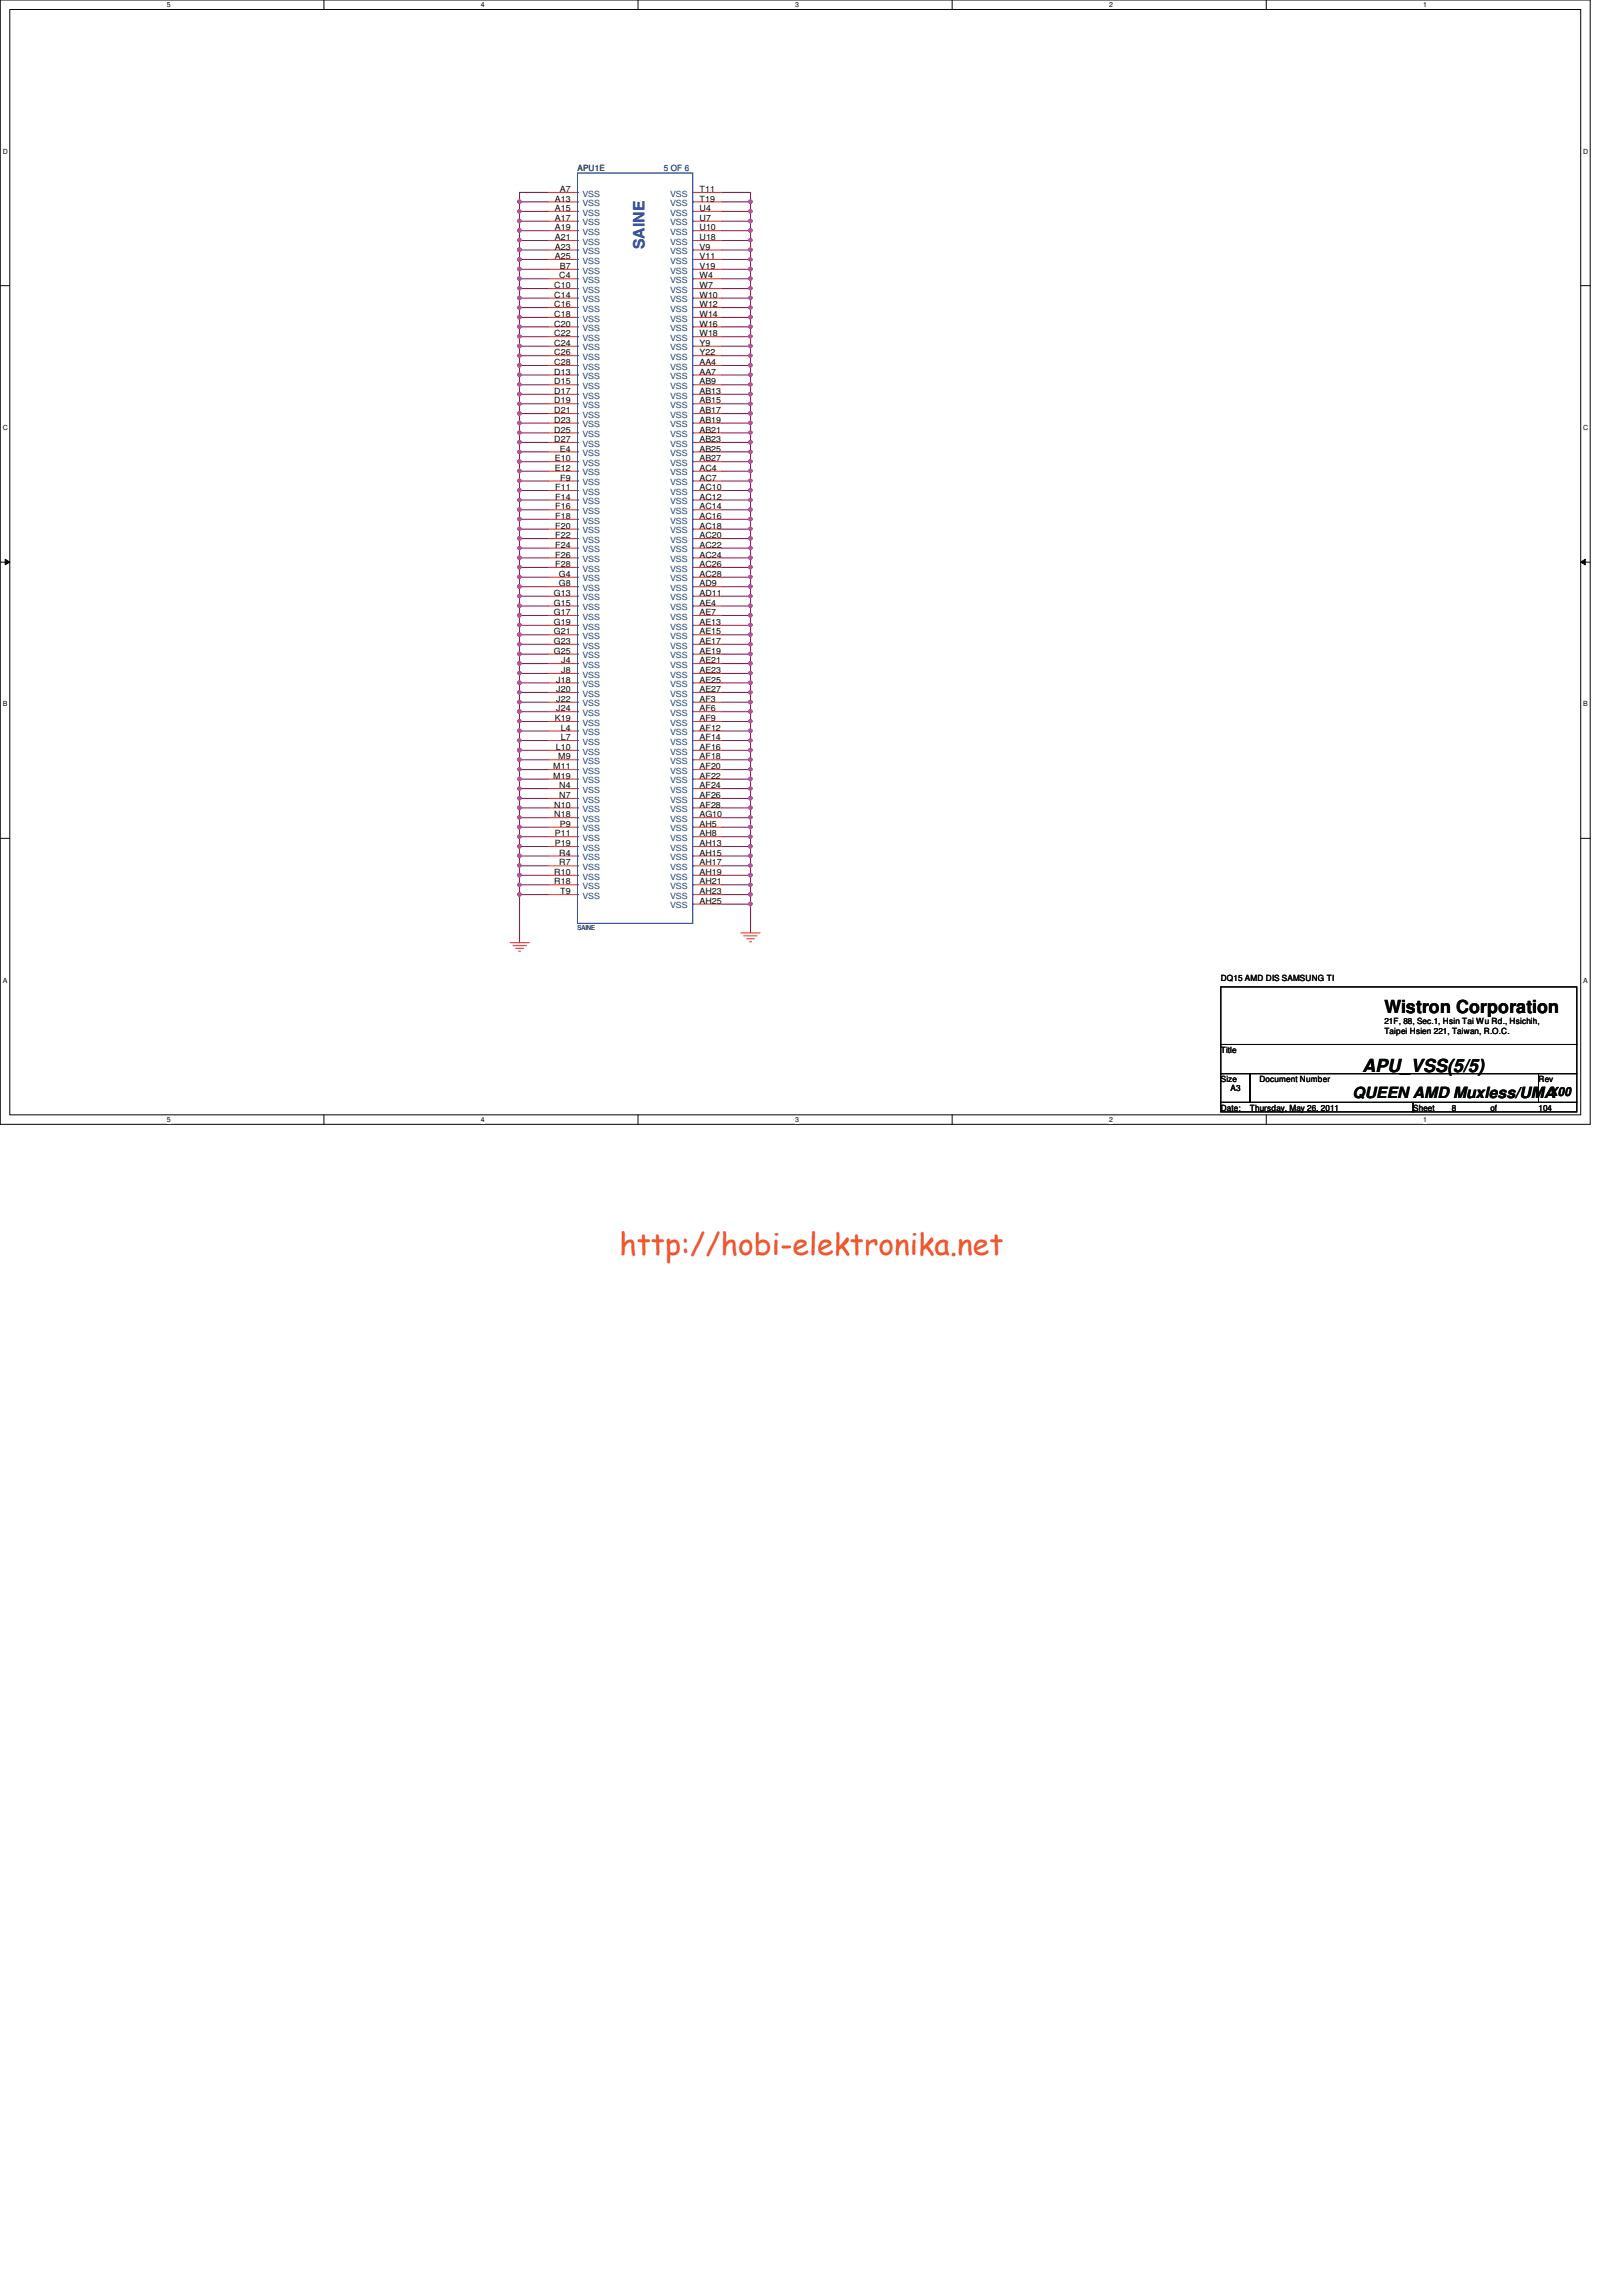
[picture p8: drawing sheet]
<svg xmlns="http://www.w3.org/2000/svg" width="210mm" height="297mm" viewBox="0 0 210 297" stroke-linecap="round" stroke-linejoin="round" font-family="sans-serif">
<defs><g id="words">
<text font-size="3.9" fill="#f15722" x="80.1" y="162.4">http://hobi-elektronika.net</text>
<g font-size="2.3" fill="#040505">
<text x="179.1" y="131.1">Wistron Corporation</text>
<text x="176.3" y="138.7">APU_VSS(5/5)</text>
</g>
<text font-size="2" fill="#3a53a4" x="83.4" y="32.2" transform="rotate(-90 83.4 32.2)">SAINE</text>
<text font-size="2" fill="#040505" x="175" y="142.1">QUEEN AMD Muxless/UMA</text>
<text font-size="1.6" fill="#040505" x="200.5" y="141.8">X00</text>
<text font-size="1.1" fill="#2d2d72" x="74.7" y="22.2">APU1E</text>
<text font-size="1.1" fill="#3a53a4" x="85.9" y="22.2">5 OF 6</text>
<g font-size="1.1" fill="#040505">
<text x="71.8" y="29.8">A19</text>
<text x="71.8" y="28.6">A17</text>
<text x="71.8" y="27.3">A15</text>
<text x="71.8" y="26.1">A13</text>
<text x="72.4" y="24.8">A7</text>
<text x="90.5" y="29.8">U10</text>
<text x="90.5" y="28.6">U7</text>
<text x="90.5" y="27.3">U4</text>
<text x="90.5" y="26.1">T19</text>
<text x="90.5" y="24.8">T11</text>
<text x="71.8" y="33.5">A25</text>
<text x="71.8" y="32.3">A23</text>
<text x="71.8" y="31.1">A21</text>
<text x="72.4" y="34.8">B7</text>
<text x="90.5" y="34.8">V19</text>
<text x="90.5" y="33.5">V11</text>
<text x="90.5" y="32.3">V9</text>
<text x="90.5" y="31.1">U18</text>
<text x="71.7" y="41">C18</text>
<text x="71.7" y="39.8">C16</text>
<text x="71.7" y="38.5">C14</text>
<text x="71.7" y="37.3">C10</text>
<text x="72.3" y="36">C4</text>
<text x="90.5" y="41">W14</text>
<text x="90.5" y="39.8">W12</text>
<text x="90.5" y="38.5">W10</text>
<text x="90.5" y="37.3">W7</text>
<text x="90.5" y="36">W4</text>
<text x="71.7" y="47.2">C28</text>
<text x="71.7" y="46">C26</text>
<text x="71.7" y="44.7">C24</text>
<text x="71.7" y="43.5">C22</text>
<text x="71.7" y="42.2">C20</text>
<text x="90.5" y="47.2">AA4</text>
<text x="90.5" y="46">Y22</text>
<text x="90.5" y="44.7">Y9</text>
<text x="90.5" y="43.5">W18</text>
<text x="90.5" y="42.2">W16</text>
<text x="71.7" y="53.5">D21</text>
<text x="71.7" y="52.2">D19</text>
<text x="71.7" y="51">D17</text>
<text x="71.7" y="49.7">D15</text>
<text x="71.7" y="48.5">D13</text>
<text x="90.5" y="53.5">AB17</text>
<text x="90.5" y="52.2">AB15</text>
<text x="90.5" y="51">AB13</text>
<text x="90.5" y="49.7">AB9</text>
<text x="90.5" y="48.5">AA7</text>
<text x="71.7" y="57.2">D27</text>
<text x="71.7" y="56">D25</text>
<text x="71.7" y="54.7">D23</text>
<text x="71.8" y="59.7">E10</text>
<text x="72.4" y="58.4">E4</text>
<text x="90.5" y="59.7">AB27</text>
<text x="90.5" y="58.4">AB25</text>
<text x="90.5" y="57.2">AB23</text>
<text x="90.5" y="56">AB21</text>
<text x="90.5" y="54.7">AB19</text>
<text x="71.8" y="60.9">E12</text>
<text x="71.8" y="65.9">F16</text>
<text x="71.8" y="64.6">F14</text>
<text x="71.8" y="63.4">F11</text>
<text x="72.5" y="62.2">F9</text>
<text x="90.5" y="65.9">AC14</text>
<text x="90.5" y="64.6">AC12</text>
<text x="90.5" y="63.4">AC10</text>
<text x="90.5" y="62.2">AC7</text>
<text x="90.5" y="60.9">AC4</text>
<text x="71.8" y="70.9">F24</text>
<text x="71.8" y="69.6">F22</text>
<text x="71.8" y="68.4">F20</text>
<text x="71.8" y="67.1">F18</text>
<text x="90.5" y="70.9">AC22</text>
<text x="90.5" y="69.6">AC20</text>
<text x="90.5" y="68.4">AC18</text>
<text x="90.5" y="67.1">AC16</text>
<text x="71.7" y="77.1">G13</text>
<text x="71.8" y="73.4">F28</text>
<text x="71.8" y="72.1">F26</text>
<text x="72.3" y="75.9">G8</text>
<text x="72.3" y="74.6">G4</text>
<text x="90.5" y="77.1">AD11</text>
<text x="90.5" y="75.9">AD9</text>
<text x="90.5" y="74.6">AC28</text>
<text x="90.5" y="73.4">AC26</text>
<text x="90.5" y="72.1">AC24</text>
<text x="71.7" y="83.3">G23</text>
<text x="71.7" y="82.1">G21</text>
<text x="71.7" y="80.9">G19</text>
<text x="71.7" y="79.6">G17</text>
<text x="71.7" y="78.4">G15</text>
<text x="90.5" y="83.3">AE17</text>
<text x="90.5" y="82.1">AE15</text>
<text x="90.5" y="80.9">AE13</text>
<text x="90.5" y="79.6">AE7</text>
<text x="90.5" y="78.4">AE4</text>
<text x="71.7" y="84.6">G25</text>
<text x="72" y="89.5">J20</text>
<text x="72" y="88.3">J18</text>
<text x="72.6" y="87.1">J8</text>
<text x="72.6" y="85.8">J4</text>
<text x="90.5" y="89.5">AE27</text>
<text x="90.5" y="88.3">AE25</text>
<text x="90.5" y="87.1">AE23</text>
<text x="90.5" y="85.8">AE21</text>
<text x="90.5" y="84.6">AE19</text>
<text x="71.8" y="93.3">K19</text>
<text x="72" y="92">J24</text>
<text x="72" y="90.8">J22</text>
<text x="72.6" y="95.8">L7</text>
<text x="72.6" y="94.5">L4</text>
<text x="90.5" y="95.8">AF14</text>
<text x="90.5" y="94.5">AF12</text>
<text x="90.5" y="93.3">AF9</text>
<text x="90.5" y="92">AF6</text>
<text x="90.5" y="90.8">AF3</text>
<text x="71.6" y="100.8">M19</text>
<text x="71.6" y="99.5">M11</text>
<text x="71.9" y="97">L10</text>
<text x="72.2" y="98.3">M9</text>
<text x="72.3" y="102">N4</text>
<text x="90.5" y="102">AF24</text>
<text x="90.5" y="100.8">AF22</text>
<text x="90.5" y="99.5">AF20</text>
<text x="90.5" y="98.3">AF18</text>
<text x="90.5" y="97">AF16</text>
<text x="71.7" y="105.7">N18</text>
<text x="71.7" y="104.5">N10</text>
<text x="72.3" y="103.3">N7</text>
<text x="72.4" y="107">P9</text>
<text x="90.5" y="107">AH5</text>
<text x="90.5" y="105.7">AG10</text>
<text x="90.5" y="104.5">AF28</text>
<text x="90.5" y="103.3">AF26</text>
<text x="71.7" y="113.2">R10</text>
<text x="71.8" y="109.5">P19</text>
<text x="71.8" y="108.2">P11</text>
<text x="72.3" y="112">R7</text>
<text x="72.3" y="110.7">R4</text>
<text x="90.5" y="113.2">AH19</text>
<text x="90.5" y="112">AH17</text>
<text x="90.5" y="110.7">AH15</text>
<text x="90.5" y="109.5">AH13</text>
<text x="90.5" y="108.2">AH8</text>
<text x="71.7" y="114.4">R18</text>
<text x="72.5" y="115.7">T9</text>
<text x="90.5" y="116.9">AH25</text>
<text x="90.5" y="115.7">AH23</text>
<text x="90.5" y="114.4">AH21</text>
<text x="157.9" y="126.9">DQ15 AMD DIS SAMSUNG TI</text>
<text x="157.9" y="136.2">Title</text>
<text x="179.1" y="132.5">21F, 88, Sec.1, Hsin Tai Wu Rd., Hsichih,</text>
<text x="179.1" y="133.8">Taipei Hsien 221, Taiwan, R.O.C.</text>
<text x="157.9" y="140">Size</text>
<text x="157.9" y="143.7">Date:</text>
<text x="159.2" y="141.2">A3</text>
<text x="161.7" y="143.7">Thursday, May 26, 2011</text>
<text x="162.9" y="140">Document Number</text>
<text x="182.8" y="143.7">Sheet</text>
<text x="187.8" y="143.7">8</text>
<text x="192.8" y="143.7">of</text>
<text x="199" y="140">Rev</text>
<text x="199" y="143.7">104</text>
</g>
<g font-size="1.1" fill="#1d437e">
<text x="75.3" y="29.2">VSS</text>
<text x="75.3" y="27.9">VSS</text>
<text x="75.3" y="26.7">VSS</text>
<text x="75.3" y="25.4">VSS</text>
<text x="86.7" y="29.2">VSS</text>
<text x="86.7" y="27.9">VSS</text>
<text x="86.7" y="26.7">VSS</text>
<text x="86.7" y="25.4">VSS</text>
<text x="75.3" y="35.4">VSS</text>
<text x="75.3" y="34.1">VSS</text>
<text x="75.3" y="32.9">VSS</text>
<text x="75.3" y="31.7">VSS</text>
<text x="75.3" y="30.4">VSS</text>
<text x="86.7" y="35.4">VSS</text>
<text x="86.7" y="34.1">VSS</text>
<text x="86.7" y="32.9">VSS</text>
<text x="86.7" y="31.7">VSS</text>
<text x="86.7" y="30.4">VSS</text>
<text x="75.3" y="41.6">VSS</text>
<text x="75.3" y="40.3">VSS</text>
<text x="75.3" y="39.1">VSS</text>
<text x="75.3" y="37.9">VSS</text>
<text x="75.3" y="36.6">VSS</text>
<text x="86.7" y="41.6">VSS</text>
<text x="86.7" y="40.3">VSS</text>
<text x="86.7" y="39.1">VSS</text>
<text x="86.7" y="37.9">VSS</text>
<text x="86.7" y="36.6">VSS</text>
<text x="75.3" y="47.8">VSS</text>
<text x="75.3" y="46.6">VSS</text>
<text x="75.3" y="45.3">VSS</text>
<text x="75.3" y="44.1">VSS</text>
<text x="75.3" y="42.8">VSS</text>
<text x="86.7" y="47.8">VSS</text>
<text x="86.7" y="46.6">VSS</text>
<text x="86.7" y="45.3">VSS</text>
<text x="86.7" y="44.1">VSS</text>
<text x="86.7" y="42.8">VSS</text>
<text x="75.3" y="52.8">VSS</text>
<text x="75.3" y="51.6">VSS</text>
<text x="75.3" y="50.3">VSS</text>
<text x="75.3" y="49.1">VSS</text>
<text x="86.7" y="52.8">VSS</text>
<text x="86.7" y="51.6">VSS</text>
<text x="86.7" y="50.3">VSS</text>
<text x="86.7" y="49.1">VSS</text>
<text x="75.3" y="59">VSS</text>
<text x="75.3" y="57.8">VSS</text>
<text x="75.3" y="56.6">VSS</text>
<text x="75.3" y="55.3">VSS</text>
<text x="75.3" y="54.1">VSS</text>
<text x="86.7" y="59">VSS</text>
<text x="86.7" y="57.8">VSS</text>
<text x="86.7" y="56.6">VSS</text>
<text x="86.7" y="55.3">VSS</text>
<text x="86.7" y="54.1">VSS</text>
<text x="75.3" y="65.2">VSS</text>
<text x="75.3" y="64">VSS</text>
<text x="75.3" y="62.8">VSS</text>
<text x="75.3" y="61.5">VSS</text>
<text x="75.3" y="60.3">VSS</text>
<text x="86.7" y="65.2">VSS</text>
<text x="86.7" y="64">VSS</text>
<text x="86.7" y="62.8">VSS</text>
<text x="86.7" y="61.5">VSS</text>
<text x="86.7" y="60.3">VSS</text>
<text x="75.3" y="71.5">VSS</text>
<text x="75.3" y="70.2">VSS</text>
<text x="75.3" y="69">VSS</text>
<text x="75.3" y="67.7">VSS</text>
<text x="75.3" y="66.5">VSS</text>
<text x="86.7" y="71.5">VSS</text>
<text x="86.7" y="70.2">VSS</text>
<text x="86.7" y="69">VSS</text>
<text x="86.7" y="67.7">VSS</text>
<text x="86.7" y="66.5">VSS</text>
<text x="75.3" y="77.7">VSS</text>
<text x="75.3" y="76.5">VSS</text>
<text x="75.3" y="75.2">VSS</text>
<text x="75.3" y="74">VSS</text>
<text x="75.3" y="72.7">VSS</text>
<text x="86.7" y="77.7">VSS</text>
<text x="86.7" y="76.5">VSS</text>
<text x="86.7" y="75.2">VSS</text>
<text x="86.7" y="74">VSS</text>
<text x="86.7" y="72.7">VSS</text>
<text x="75.3" y="83.9">VSS</text>
<text x="75.3" y="82.7">VSS</text>
<text x="75.3" y="81.4">VSS</text>
<text x="75.3" y="80.2">VSS</text>
<text x="75.3" y="79">VSS</text>
<text x="86.7" y="83.9">VSS</text>
<text x="86.7" y="82.7">VSS</text>
<text x="86.7" y="81.4">VSS</text>
<text x="86.7" y="80.2">VSS</text>
<text x="86.7" y="79">VSS</text>
<text x="75.3" y="88.9">VSS</text>
<text x="75.3" y="87.7">VSS</text>
<text x="75.3" y="86.4">VSS</text>
<text x="75.3" y="85.2">VSS</text>
<text x="86.7" y="88.9">VSS</text>
<text x="86.7" y="87.7">VSS</text>
<text x="86.7" y="86.4">VSS</text>
<text x="86.7" y="85.2">VSS</text>
<text x="75.3" y="95.1">VSS</text>
<text x="75.3" y="93.9">VSS</text>
<text x="75.3" y="92.6">VSS</text>
<text x="75.3" y="91.4">VSS</text>
<text x="75.3" y="90.1">VSS</text>
<text x="86.7" y="95.1">VSS</text>
<text x="86.7" y="93.9">VSS</text>
<text x="86.7" y="92.6">VSS</text>
<text x="86.7" y="91.4">VSS</text>
<text x="86.7" y="90.1">VSS</text>
<text x="75.3" y="101.3">VSS</text>
<text x="75.3" y="100.1">VSS</text>
<text x="75.3" y="98.8">VSS</text>
<text x="75.3" y="97.6">VSS</text>
<text x="75.3" y="96.4">VSS</text>
<text x="86.7" y="101.3">VSS</text>
<text x="86.7" y="100.1">VSS</text>
<text x="86.7" y="98.8">VSS</text>
<text x="86.7" y="97.6">VSS</text>
<text x="86.7" y="96.4">VSS</text>
<text x="75.3" y="107.6">VSS</text>
<text x="75.3" y="106.3">VSS</text>
<text x="75.3" y="105.1">VSS</text>
<text x="75.3" y="103.8">VSS</text>
<text x="75.3" y="102.6">VSS</text>
<text x="86.7" y="107.6">VSS</text>
<text x="86.7" y="106.3">VSS</text>
<text x="86.7" y="105.1">VSS</text>
<text x="86.7" y="103.8">VSS</text>
<text x="86.7" y="102.6">VSS</text>
<text x="75.3" y="113.8">VSS</text>
<text x="75.3" y="112.6">VSS</text>
<text x="75.3" y="111.3">VSS</text>
<text x="75.3" y="110.1">VSS</text>
<text x="75.3" y="108.8">VSS</text>
<text x="86.7" y="113.8">VSS</text>
<text x="86.7" y="112.6">VSS</text>
<text x="86.7" y="111.3">VSS</text>
<text x="86.7" y="110.1">VSS</text>
<text x="86.7" y="108.8">VSS</text>
<text x="75.3" y="116.3">VSS</text>
<text x="75.3" y="115">VSS</text>
<text x="86.7" y="117.5">VSS</text>
<text x="86.7" y="116.3">VSS</text>
<text x="86.7" y="115">VSS</text>
</g>
<g font-size=".9" fill="#040505">
<text x="21.6" y=".9">5</text>
<text x="62.2" y=".9">4</text>
<text x="102.9" y=".9">3</text>
<text x="143.5" y=".9">2</text>
<text x="184.1" y=".9">1</text>
<text x=".4" y="19.9">D</text>
<text x="204.8" y="19.9">D</text>
<text x=".4" y="55.6">C</text>
<text x="204.8" y="55.6">C</text>
<text x=".4" y="91.4">B</text>
<text x="204.8" y="91.4">B</text>
<text x=".4" y="127.1">A</text>
<text x="204.8" y="127.1">A</text>
<text x="21.6" y="145.2">5</text>
<text x="62.2" y="145.2">4</text>
<text x="102.9" y="145.2">3</text>
<text x="143.5" y="145.2">2</text>
<text x="184.1" y="145.2">1</text>
</g>
<text font-size=".9" fill="#2d2d72" x="74.7" y="120.3">SAINE</text>
</g></defs>
<path d="M0 0h205.7v145.5h-205.7zM1.3 1.2h203.2v143h-203.2z" fill="none" stroke="#040505" stroke-width=".13"/>
<g fill="#fff">
<path d="M21.6 .1h.5v1h-.5z"/>
<path d="M21.6 144.4h.5v1h-.5z"/>
</g>
<path d="M41.9 0v1.2M41.9 144.2v1.3" fill="none" stroke="#040505" stroke-width=".13"/>
<g fill="#fff">
<path d="M62.2 .1h.5v1h-.5z"/>
<path d="M62.2 144.4h.5v1h-.5z"/>
</g>
<path d="M82.5 0v1.2M82.5 144.2v1.3" fill="none" stroke="#040505" stroke-width=".13"/>
<g fill="#fff">
<path d="M102.9 .1h.5v1h-.5z"/>
<path d="M102.9 144.4h.5v1h-.5z"/>
</g>
<path d="M123.2 0v1.2M123.2 144.2v1.3" fill="none" stroke="#040505" stroke-width=".13"/>
<g fill="#fff">
<path d="M143.5 .1h.5v1h-.5z"/>
<path d="M143.5 144.4h.5v1h-.5z"/>
</g>
<path d="M163.8 0v1.2M163.8 144.2v1.3" fill="none" stroke="#040505" stroke-width=".13"/>
<g fill="#fff">
<path d="M184.1 .1h.6v1h-.6z"/>
<path d="M184.1 144.4h.6v1h-.6z"/>
<path d="M.4 19.1h.6v1h-.6z"/>
<path d="M204.8 19.1h.7v1h-.7z"/>
<path d="M.4 54.8h.6v1h-.6z"/>
<path d="M204.8 54.8h.7v1h-.7z"/>
</g>
<path d="M0 37h1.3M204.5 37h1.2" fill="none" stroke="#040505" stroke-width=".13"/>
<g fill="#fff">
<path d="M.4 90.6h.6v1h-.6z"/>
<path d="M204.8 90.6h.6v1h-.6z"/>
</g>
<path d="M0 72.7h1.3M204.5 72.7h1.2" fill="none" stroke="#040505" stroke-width=".13"/>
<path d="M.7 72.3l.6 .4-.6 .4z" fill="#040505"/>
<path d="M.7 72.3l.6 .4-.6 .4z" fill="none" stroke="#040505" stroke-width=".13"/>
<path d="M204.5 72.7l.6-.4v.8z" fill="#040505"/>
<path d="M204.5 72.7l.6-.4v.8z" fill="none" stroke="#040505" stroke-width=".13"/>
<g fill="#fff">
<path d="M.4 126.3h.5v1h-.5z"/>
<path d="M204.8 126.3h.6v1h-.6z"/>
</g>
<path d="M0 108.5h1.3M204.5 108.5h1.2" fill="none" stroke="#040505" stroke-width=".13"/>
<path d="M67.2 47.3v1.2h3.7M67.2 90.8h3.7" fill="none" stroke="#7f1542" stroke-width=".13"/>
<path d="M67 90.7h.4v.1v.2l-.2 .1-.2-.1z" fill-rule="evenodd" fill="#b8529f"/>
<path d="M67 90.7h.4v.1v.2l-.2 .1-.2-.1z" fill="none" stroke="#b8529f" stroke-width=".13"/>
<path d="M67.2 89.6v1.2" fill="none" stroke="#7f1542" stroke-width=".13"/>
<path d="M67 89.4h.4v.2v.1l-.2 .1-.2-.1z" fill-rule="evenodd" fill="#b8529f"/>
<path d="M67 89.4h.4v.2v.1l-.2 .1-.2-.1z" fill="none" stroke="#b8529f" stroke-width=".13"/>
<path d="M67.2 83.4v1.2h3.7" fill="none" stroke="#7f1542" stroke-width=".13"/>
<path d="M67 83.2h.4v.2v.1l-.2 .1-.2-.1z" fill-rule="evenodd" fill="#b8529f"/>
<path d="M67 83.2h.4v.2v.1l-.2 .1-.2-.1z" fill="none" stroke="#b8529f" stroke-width=".13"/>
<path d="M67.2 93.3h3.7" fill="none" stroke="#7f1542" stroke-width=".13"/>
<path d="M67 93.1h.4v.2v.1l-.2 .1-.2-.1z" fill-rule="evenodd" fill="#b8529f"/>
<path d="M67 93.1h.4v.2v.1l-.2 .1-.2-.1z" fill="none" stroke="#b8529f" stroke-width=".13"/>
<path d="M67.2 92.1v1.2" fill="none" stroke="#7f1542" stroke-width=".13"/>
<path d="M67 91.9h.4v.1v.2l-.2 .1-.2-.1z" fill-rule="evenodd" fill="#b8529f"/>
<path d="M67 91.9h.4v.1v.2l-.2 .1-.2-.1z" fill="none" stroke="#b8529f" stroke-width=".13"/>
<path d="M67.2 84.6v1.3h3.7" fill="none" stroke="#7f1542" stroke-width=".13"/>
<path d="M67 84.4h.4v.2v.2h-.2h-.2z" fill-rule="evenodd" fill="#b8529f"/>
<path d="M67 84.4h.4v.2v.2h-.2h-.2z" fill="none" stroke="#b8529f" stroke-width=".13"/>
<path d="M67.2 94.6h3.7" fill="none" stroke="#7f1542" stroke-width=".13"/>
<path d="M67 94.4h.4v.1v.2l-.2 .1-.2-.1z" fill-rule="evenodd" fill="#b8529f"/>
<path d="M67 94.4h.4v.1v.2l-.2 .1-.2-.1z" fill="none" stroke="#b8529f" stroke-width=".13"/>
<path d="M67.2 24.9v1.2h3.7M67.2 32.3h3.7M67.2 90.8v1.3h3.7M67.2 93.3v1.3" fill="none" stroke="#7f1542" stroke-width=".13"/>
<path d="M67 32.1h.4v.2v.2l-.2 .1-.2-.1z" fill-rule="evenodd" fill="#b8529f"/>
<path d="M67 32.1h.4v.2v.2l-.2 .1-.2-.1z" fill="none" stroke="#b8529f" stroke-width=".13"/>
<path d="M67.2 33.6h3.7" fill="none" stroke="#7f1542" stroke-width=".13"/>
<path d="M67 33.4h.4v.2v.1l-.2 .1-.2-.1z" fill-rule="evenodd" fill="#b8529f"/>
<path d="M67 33.4h.4v.2v.1l-.2 .1-.2-.1z" fill="none" stroke="#b8529f" stroke-width=".13"/>
<path d="M67.2 58.5h3.7M67.2 59.7h3.7M67.2 56v1.2h3.7M67.2 63.5h3.7M67.2 61h3.7M67.2 62.2h3.7" fill="none" stroke="#7f1542" stroke-width=".13"/>
<path d="M67 55.8h.4v.2v.1l-.2 .1-.2-.1z" fill-rule="evenodd" fill="#b8529f"/>
<path d="M67 55.8h.4v.2v.1l-.2 .1-.2-.1z" fill="none" stroke="#b8529f" stroke-width=".13"/>
<path d="M67.2 57.2v1.3" fill="none" stroke="#7f1542" stroke-width=".13"/>
<path d="M67 57h.4v.2v.2h-.2h-.2z" fill-rule="evenodd" fill="#b8529f"/>
<path d="M67 57h.4v.2v.2h-.2h-.2z" fill="none" stroke="#b8529f" stroke-width=".13"/>
<path d="M67.2 59.7v1.3" fill="none" stroke="#7f1542" stroke-width=".13"/>
<path d="M67 59.5h.4v.2v.2h-.2h-.2z" fill-rule="evenodd" fill="#b8529f"/>
<path d="M67 59.5h.4v.2v.2h-.2h-.2z" fill="none" stroke="#b8529f" stroke-width=".13"/>
<path d="M67.2 61v1.2" fill="none" stroke="#7f1542" stroke-width=".13"/>
<path d="M67 60.8h.4v.1v.2l-.2 .1-.2-.1z" fill-rule="evenodd" fill="#b8529f"/>
<path d="M67 60.8h.4v.1v.2l-.2 .1-.2-.1z" fill="none" stroke="#b8529f" stroke-width=".13"/>
<path d="M67.2 58.5v1.2" fill="none" stroke="#7f1542" stroke-width=".13"/>
<path d="M67 58.3h.4v.2v.1l-.2 .1-.2-.1z" fill-rule="evenodd" fill="#b8529f"/>
<path d="M67 58.3h.4v.2v.1l-.2 .1-.2-.1z" fill="none" stroke="#b8529f" stroke-width=".13"/>
<path d="M67.2 62.2v1.3" fill="none" stroke="#7f1542" stroke-width=".13"/>
<path d="M67 62h.4v.2v.1l-.2 .1-.2-.1z" fill-rule="evenodd" fill="#b8529f"/>
<path d="M67 62h.4v.2v.1l-.2 .1-.2-.1z" fill="none" stroke="#b8529f" stroke-width=".13"/>
<path d="M67.2 28.6v1.2h3.7" fill="none" stroke="#7f1542" stroke-width=".13"/>
<path d="M67 28.4h.4v.2v.1l-.2 .1-.2-.1z" fill-rule="evenodd" fill="#b8529f"/>
<path d="M67 28.4h.4v.2v.1l-.2 .1-.2-.1z" fill="none" stroke="#b8529f" stroke-width=".13"/>
<path d="M67.2 29.8v1.3h3.7" fill="none" stroke="#7f1542" stroke-width=".13"/>
<path d="M67 29.6h.4v.2v.2l-.2 .1-.2-.1z" fill-rule="evenodd" fill="#b8529f"/>
<path d="M67 29.6h.4v.2v.2l-.2 .1-.2-.1z" fill="none" stroke="#b8529f" stroke-width=".13"/>
<path d="M67.2 26.1v1.2h3.7" fill="none" stroke="#7f1542" stroke-width=".13"/>
<path d="M67 25.9h.4v.2v.2h-.2h-.2z" fill-rule="evenodd" fill="#b8529f"/>
<path d="M67 25.9h.4v.2v.2h-.2h-.2z" fill="none" stroke="#b8529f" stroke-width=".13"/>
<path d="M67.2 98.3h3.7" fill="none" stroke="#7f1542" stroke-width=".13"/>
<path d="M67 98.1h.4v.2v.1l-.2 .1-.2-.1z" fill-rule="evenodd" fill="#b8529f"/>
<path d="M67 98.1h.4v.2v.1l-.2 .1-.2-.1z" fill="none" stroke="#b8529f" stroke-width=".13"/>
<path d="M67.2 95.8h3.7M67.2 97.1h3.7" fill="none" stroke="#7f1542" stroke-width=".13"/>
<path d="M67 96.9h.4v.1v.2l-.2 .1-.2-.1z" fill-rule="evenodd" fill="#b8529f"/>
<path d="M67 96.9h.4v.1v.2l-.2 .1-.2-.1z" fill="none" stroke="#b8529f" stroke-width=".13"/>
<path d="M67.2 99.6h3.7M67.2 100.8h3.7M70.9 102h-3.7v1.3h3.7" fill="none" stroke="#7f1542" stroke-width=".13"/>
<path d="M67 101.9h.4v.1v.2h-.2h-.2z" fill-rule="evenodd" fill="#b8529f"/>
<path d="M67 101.9h.4v.1v.2h-.2h-.2z" fill="none" stroke="#b8529f" stroke-width=".13"/>
<path d="M67.2 97.1v2.5" fill="none" stroke="#7f1542" stroke-width=".13"/>
<path d="M67 96.9h.4v.1v.2l-.2 .1-.2-.1z" fill-rule="evenodd" fill="#b8529f"/>
<path d="M67 96.9h.4v.1v.2l-.2 .1-.2-.1z" fill="none" stroke="#b8529f" stroke-width=".13"/>
<path d="M67.2 100.8v1.2" fill="none" stroke="#7f1542" stroke-width=".13"/>
<path d="M67 100.6h.4v.2v.1l-.2 .1-.2-.1z" fill-rule="evenodd" fill="#b8529f"/>
<path d="M67 100.6h.4v.2v.1l-.2 .1-.2-.1z" fill="none" stroke="#b8529f" stroke-width=".13"/>
<path d="M67.2 99.6v1.2" fill="none" stroke="#7f1542" stroke-width=".13"/>
<path d="M67 99.4h.4v.1v.2h-.2h-.2z" fill-rule="evenodd" fill="#b8529f"/>
<path d="M67 99.4h.4v.1v.2h-.2h-.2z" fill="none" stroke="#b8529f" stroke-width=".13"/>
<path d="M67.2 94.6v2.5" fill="none" stroke="#7f1542" stroke-width=".13"/>
<path d="M67 95.6h.4v.2v.1l-.2 .1-.2-.1z" fill-rule="evenodd" fill="#b8529f"/>
<path d="M67 95.6h.4v.2v.1l-.2 .1-.2-.1z" fill="none" stroke="#b8529f" stroke-width=".13"/>
<path d="M67.2 38.6h3.7M67.2 34.8h3.7M67.2 36.1h3.7M67.2 37.3h3.7" fill="none" stroke="#7f1542" stroke-width=".13"/>
<path d="M67 37.1h.4v.2v.1l-.2 .1-.2-.1z" fill-rule="evenodd" fill="#b8529f"/>
<path d="M67 37.1h.4v.2v.1l-.2 .1-.2-.1z" fill="none" stroke="#b8529f" stroke-width=".13"/>
<path d="M67.2 32.3v1.3" fill="none" stroke="#7f1542" stroke-width=".13"/>
<path d="M67 32.1h.4v.2v.2l-.2 .1-.2-.1z" fill-rule="evenodd" fill="#b8529f"/>
<path d="M67 32.1h.4v.2v.2l-.2 .1-.2-.1z" fill="none" stroke="#b8529f" stroke-width=".13"/>
<path d="M67.2 31.1v1.2" fill="none" stroke="#7f1542" stroke-width=".13"/>
<path d="M67 30.9h.4v.2v.1l-.2 .1-.2-.1z" fill-rule="evenodd" fill="#b8529f"/>
<path d="M67 30.9h.4v.2v.1l-.2 .1-.2-.1z" fill="none" stroke="#b8529f" stroke-width=".13"/>
<path d="M67.2 34.8v1.3" fill="none" stroke="#7f1542" stroke-width=".13"/>
<path d="M67 34.6h.4v.2v.2l-.2 .1-.2-.1z" fill-rule="evenodd" fill="#b8529f"/>
<path d="M67 34.6h.4v.2v.2l-.2 .1-.2-.1z" fill="none" stroke="#b8529f" stroke-width=".13"/>
<path d="M67.2 33.6v1.2M67.2 37.3v1.3" fill="none" stroke="#7f1542" stroke-width=".13"/>
<path d="M67 33.4h.4v.2v.1l-.2 .1-.2-.1z" fill-rule="evenodd" fill="#b8529f"/>
<path d="M67 33.4h.4v.2v.1l-.2 .1-.2-.1z" fill="none" stroke="#b8529f" stroke-width=".13"/>
<path d="M67.2 36.1v1.2" fill="none" stroke="#7f1542" stroke-width=".13"/>
<path d="M67 35.9h.4v.1v.2l-.2 .1-.2-.1z" fill-rule="evenodd" fill="#b8529f"/>
<path d="M67 35.9h.4v.1v.2l-.2 .1-.2-.1z" fill="none" stroke="#b8529f" stroke-width=".13"/>
<path d="M67.2 66h3.7M67.2 70.9h3.7M67.2 67.2h3.7M67.2 64.7h3.7M67.2 68.5h3.7" fill="none" stroke="#7f1542" stroke-width=".13"/>
<path d="M67 68.3h.4v.1v.1l-.2 .1-.2-.1z" fill-rule="evenodd" fill="#b8529f"/>
<path d="M67 68.3h.4v.1v.1l-.2 .1-.2-.1z" fill="none" stroke="#b8529f" stroke-width=".13"/>
<path d="M67.2 68.5v1.2h3.7M67.2 69.7v1.2" fill="none" stroke="#7f1542" stroke-width=".13"/>
<path d="M67 69.5h.4v.1v.2l-.2 .1-.2-.1z" fill-rule="evenodd" fill="#b8529f"/>
<path d="M67 69.5h.4v.1v.2l-.2 .1-.2-.1z" fill="none" stroke="#b8529f" stroke-width=".13"/>
<path d="M67.2 66v1.2" fill="none" stroke="#7f1542" stroke-width=".13"/>
<path d="M67 65.8h.4v.1v.2l-.2 .1-.2-.1z" fill-rule="evenodd" fill="#b8529f"/>
<path d="M67 65.8h.4v.1v.2l-.2 .1-.2-.1z" fill="none" stroke="#b8529f" stroke-width=".13"/>
<path d="M67.2 64.7v1.3" fill="none" stroke="#7f1542" stroke-width=".13"/>
<path d="M67 64.5h.4v.2v.1l-.2 .1-.2-.1z" fill-rule="evenodd" fill="#b8529f"/>
<path d="M67 64.5h.4v.2v.1l-.2 .1-.2-.1z" fill="none" stroke="#b8529f" stroke-width=".13"/>
<path d="M67.2 67.2v1.3" fill="none" stroke="#7f1542" stroke-width=".13"/>
<path d="M67 67h.4v.1v.2l-.2 .1-.2-.1z" fill-rule="evenodd" fill="#b8529f"/>
<path d="M67 67h.4v.1v.2l-.2 .1-.2-.1z" fill="none" stroke="#b8529f" stroke-width=".13"/>
<path d="M67.2 63.5v1.2" fill="none" stroke="#7f1542" stroke-width=".13"/>
<path d="M67 63.3h.4v.1v.2l-.2 .1-.2-.1z" fill-rule="evenodd" fill="#b8529f"/>
<path d="M67 63.3h.4v.1v.2l-.2 .1-.2-.1z" fill="none" stroke="#b8529f" stroke-width=".13"/>
<path d="M67.2 24.9h3.7M67.2 47.3h3.7" fill="none" stroke="#7f1542" stroke-width=".13"/>
<path d="M67 47.1h.4v.1v.2l-.2 .1-.2-.1z" fill-rule="evenodd" fill="#b8529f"/>
<path d="M67 47.1h.4v.1v.2l-.2 .1-.2-.1z" fill="none" stroke="#b8529f" stroke-width=".13"/>
<path d="M67.2 46v1.3" fill="none" stroke="#7f1542" stroke-width=".13"/>
<path d="M67 45.9h.4v.1v.2h-.2h-.2z" fill-rule="evenodd" fill="#b8529f"/>
<path d="M67 45.9h.4v.1v.2h-.2h-.2z" fill="none" stroke="#b8529f" stroke-width=".13"/>
<path d="M67.2 27.3v1.3h3.7" fill="none" stroke="#7f1542" stroke-width=".13"/>
<path d="M67 27.2h.4v.1v.2l-.2 .1-.2-.1z" fill-rule="evenodd" fill="#b8529f"/>
<path d="M67 27.2h.4v.1v.2l-.2 .1-.2-.1z" fill="none" stroke="#b8529f" stroke-width=".13"/>
<path d="M67.2 105.8h3.7" fill="none" stroke="#7f1542" stroke-width=".13"/>
<path d="M67 105.6h.4v.1v.2l-.2 .1-.2-.1z" fill-rule="evenodd" fill="#b8529f"/>
<path d="M67 105.6h.4v.1v.2l-.2 .1-.2-.1z" fill="none" stroke="#b8529f" stroke-width=".13"/>
<path d="M67.2 110.7h3.7M67.2 108.2h3.7M67.2 115.7v6.3" fill="none" stroke="#7f1542" stroke-width=".13"/>
<path d="M67 115.5h.4v.2v.2l-.2 .1-.2-.1z" fill-rule="evenodd" fill="#b8529f"/>
<path d="M67 115.5h.4v.2v.2l-.2 .1-.2-.1z" fill="none" stroke="#b8529f" stroke-width=".13"/>
<path d="M67.2 107v1.2" fill="none" stroke="#7f1542" stroke-width=".13"/>
<path d="M67 106.8h.4v.2v.2h-.2h-.2z" fill-rule="evenodd" fill="#b8529f"/>
<path d="M67 106.8h.4v.2v.2h-.2h-.2z" fill="none" stroke="#b8529f" stroke-width=".13"/>
<path d="M67.2 104.5v1.3" fill="none" stroke="#7f1542" stroke-width=".13"/>
<path d="M67 104.3h.4v.2v.2h-.2h-.2z" fill-rule="evenodd" fill="#b8529f"/>
<path d="M67 104.3h.4v.2v.2h-.2h-.2z" fill="none" stroke="#b8529f" stroke-width=".13"/>
<path d="M67.2 109.5v1.2" fill="none" stroke="#7f1542" stroke-width=".13"/>
<path d="M67 109.3h.4v.2v.1l-.2 .1-.2-.1z" fill-rule="evenodd" fill="#b8529f"/>
<path d="M67 109.3h.4v.2v.1l-.2 .1-.2-.1z" fill="none" stroke="#b8529f" stroke-width=".13"/>
<path d="M67.2 41.1h3.7" fill="none" stroke="#7f1542" stroke-width=".13"/>
<path d="M67 40.9h.4v.1v.2l-.2 .1-.2-.1z" fill-rule="evenodd" fill="#b8529f"/>
<path d="M67 40.9h.4v.1v.2l-.2 .1-.2-.1z" fill="none" stroke="#b8529f" stroke-width=".13"/>
<path d="M67.2 38.6v1.2h3.7M67.2 46h3.7M67.2 42.3h3.7M67.2 43.6h3.7M67.2 44.8h3.7" fill="none" stroke="#7f1542" stroke-width=".13"/>
<path d="M67 38.4h.4v.1v.2l-.2 .1-.2-.1z" fill-rule="evenodd" fill="#b8529f"/>
<path d="M67 38.4h.4v.1v.2l-.2 .1-.2-.1z" fill="none" stroke="#b8529f" stroke-width=".13"/>
<path d="M67.2 41.1v1.2M67.2 43.6v1.2" fill="none" stroke="#7f1542" stroke-width=".13"/>
<path d="M67 43.4h.4v.1v.2h-.2h-.2z" fill-rule="evenodd" fill="#b8529f"/>
<path d="M67 43.4h.4v.1v.2h-.2h-.2z" fill="none" stroke="#b8529f" stroke-width=".13"/>
<path d="M67.2 42.3v1.3" fill="none" stroke="#7f1542" stroke-width=".13"/>
<path d="M67 42.1h.4v.1v.2l-.2 .1-.2-.1z" fill-rule="evenodd" fill="#b8529f"/>
<path d="M67 42.1h.4v.1v.2l-.2 .1-.2-.1z" fill="none" stroke="#b8529f" stroke-width=".13"/>
<path d="M67.2 39.8v1.3" fill="none" stroke="#7f1542" stroke-width=".13"/>
<path d="M67 39.6h.4v.2v.1l-.2 .1-.2-.1z" fill-rule="evenodd" fill="#b8529f"/>
<path d="M67 39.6h.4v.2v.1l-.2 .1-.2-.1z" fill="none" stroke="#b8529f" stroke-width=".13"/>
<path d="M67.2 44.8v1.2" fill="none" stroke="#7f1542" stroke-width=".13"/>
<path d="M67 44.6h.4v.1v.2l-.2 .1-.2-.1z" fill-rule="evenodd" fill="#b8529f"/>
<path d="M67 44.6h.4v.1v.2l-.2 .1-.2-.1z" fill="none" stroke="#b8529f" stroke-width=".13"/>
<path d="M67.2 73.4h3.7M67.2 78.4h3.7M67.2 74.7h3.7" fill="none" stroke="#7f1542" stroke-width=".13"/>
<path d="M67 74.5h.4v.1v.2h-.2h-.2z" fill-rule="evenodd" fill="#b8529f"/>
<path d="M67 74.5h.4v.1v.2h-.2h-.2z" fill="none" stroke="#b8529f" stroke-width=".13"/>
<path d="M67.2 72.2h3.7M67.2 75.9h3.7M67.2 77.1h3.7" fill="none" stroke="#7f1542" stroke-width=".13"/>
<path d="M67 77h.4v.1v.2h-.2h-.2z" fill-rule="evenodd" fill="#b8529f"/>
<path d="M67 77h.4v.1v.2h-.2h-.2z" fill="none" stroke="#b8529f" stroke-width=".13"/>
<path d="M67.2 70.9v1.3M67.2 77.1v1.3" fill="none" stroke="#7f1542" stroke-width=".13"/>
<path d="M67 70.8h.4v.1v.1l-.2 .1-.2-.1z" fill-rule="evenodd" fill="#b8529f"/>
<path d="M67 70.8h.4v.1v.1l-.2 .1-.2-.1z" fill="none" stroke="#b8529f" stroke-width=".13"/>
<path d="M67.2 72.2v1.2" fill="none" stroke="#7f1542" stroke-width=".13"/>
<path d="M67 72h.4v.1v.2l-.2 .1-.2-.1z" fill-rule="evenodd" fill="#b8529f"/>
<path d="M67 72h.4v.1v.2l-.2 .1-.2-.1z" fill="none" stroke="#b8529f" stroke-width=".13"/>
<path d="M67.2 74.7v2.4" fill="none" stroke="#7f1542" stroke-width=".13"/>
<path d="M67 75.7h.4v.2v.1l-.2 .1-.2-.1z" fill-rule="evenodd" fill="#b8529f"/>
<path d="M67 75.7h.4v.2v.1l-.2 .1-.2-.1z" fill="none" stroke="#b8529f" stroke-width=".13"/>
<path d="M67.2 73.4v1.3" fill="none" stroke="#7f1542" stroke-width=".13"/>
<path d="M67 73.2h.4v.2v.1l-.2 .1-.2-.1z" fill-rule="evenodd" fill="#b8529f"/>
<path d="M67 73.2h.4v.2v.1l-.2 .1-.2-.1z" fill="none" stroke="#b8529f" stroke-width=".13"/>
<path d="M67.2 88.3v1.3h3.7" fill="none" stroke="#7f1542" stroke-width=".13"/>
<path d="M67 88.2h.4v.1v.2l-.2 .1-.2-.1z" fill-rule="evenodd" fill="#b8529f"/>
<path d="M67 88.2h.4v.1v.2l-.2 .1-.2-.1z" fill="none" stroke="#b8529f" stroke-width=".13"/>
<path d="M67.2 51h3.7M67.2 56h3.7M67.2 52.2h3.7M67.2 53.5h3.7M67.2 54.7h3.7M67.2 48.5v1.3h3.7" fill="none" stroke="#7f1542" stroke-width=".13"/>
<path d="M67 48.3h.4v.2v.1l-.2 .1-.2-.1z" fill-rule="evenodd" fill="#b8529f"/>
<path d="M67 48.3h.4v.2v.1l-.2 .1-.2-.1z" fill="none" stroke="#b8529f" stroke-width=".13"/>
<path d="M67.2 53.5v1.2" fill="none" stroke="#7f1542" stroke-width=".13"/>
<path d="M67 53.3h.4v.2v.1l-.2 .1-.2-.1z" fill-rule="evenodd" fill="#b8529f"/>
<path d="M67 53.3h.4v.2v.1l-.2 .1-.2-.1z" fill="none" stroke="#b8529f" stroke-width=".13"/>
<path d="M67.2 52.2v1.3" fill="none" stroke="#7f1542" stroke-width=".13"/>
<path d="M67 52.1h.4v.1v.2l-.2 .1-.2-.1z" fill-rule="evenodd" fill="#b8529f"/>
<path d="M67 52.1h.4v.1v.2l-.2 .1-.2-.1z" fill="none" stroke="#b8529f" stroke-width=".13"/>
<path d="M67.2 51v1.2" fill="none" stroke="#7f1542" stroke-width=".13"/>
<path d="M67 50.8h.4v.2v.1l-.2 .1-.2-.1z" fill-rule="evenodd" fill="#b8529f"/>
<path d="M67 50.8h.4v.2v.1l-.2 .1-.2-.1z" fill="none" stroke="#b8529f" stroke-width=".13"/>
<path d="M67.2 54.7v1.3" fill="none" stroke="#7f1542" stroke-width=".13"/>
<path d="M67 54.5h.4v.2v.2h-.2h-.2z" fill-rule="evenodd" fill="#b8529f"/>
<path d="M67 54.5h.4v.2v.2h-.2h-.2z" fill="none" stroke="#b8529f" stroke-width=".13"/>
<path d="M67.2 49.8v1.2" fill="none" stroke="#7f1542" stroke-width=".13"/>
<path d="M67 49.6h.4v.1v.2l-.2 .1-.2-.1z" fill-rule="evenodd" fill="#b8529f"/>
<path d="M67 49.6h.4v.1v.2l-.2 .1-.2-.1z" fill="none" stroke="#b8529f" stroke-width=".13"/>
<path d="M67.2 79.6h3.7M67.2 80.9h3.7M67.2 87.1h3.7M70.9 82.1h-3.7v1.3h3.7" fill="none" stroke="#7f1542" stroke-width=".13"/>
<path d="M67 81.9h.4v.2v.2h-.2h-.2z" fill-rule="evenodd" fill="#b8529f"/>
<path d="M67 81.9h.4v.2v.2h-.2h-.2z" fill="none" stroke="#b8529f" stroke-width=".13"/>
<path d="M67.2 80.9v1.2" fill="none" stroke="#7f1542" stroke-width=".13"/>
<path d="M67 80.7h.4v.2v.1l-.2 .1-.2-.1z" fill-rule="evenodd" fill="#b8529f"/>
<path d="M67 80.7h.4v.2v.1l-.2 .1-.2-.1z" fill="none" stroke="#b8529f" stroke-width=".13"/>
<path d="M67.2 79.6v1.3" fill="none" stroke="#7f1542" stroke-width=".13"/>
<path d="M67 79.4h.4v.2v.2h-.2h-.2z" fill-rule="evenodd" fill="#b8529f"/>
<path d="M67 79.4h.4v.2v.2h-.2h-.2z" fill="none" stroke="#b8529f" stroke-width=".13"/>
<path d="M67.2 85.9v1.2" fill="none" stroke="#7f1542" stroke-width=".13"/>
<path d="M67 85.7h.4v.1v.2l-.2 .1-.2-.1z" fill-rule="evenodd" fill="#b8529f"/>
<path d="M67 85.7h.4v.1v.2l-.2 .1-.2-.1z" fill="none" stroke="#b8529f" stroke-width=".13"/>
<path d="M67.2 78.4v1.2" fill="none" stroke="#7f1542" stroke-width=".13"/>
<path d="M67 78.2h.4v.2v.1l-.2 .1-.2-.1z" fill-rule="evenodd" fill="#b8529f"/>
<path d="M67 78.2h.4v.2v.1l-.2 .1-.2-.1z" fill="none" stroke="#b8529f" stroke-width=".13"/>
<path d="M67.2 87.1v1.2h3.7" fill="none" stroke="#7f1542" stroke-width=".13"/>
<path d="M67 86.9h.4v.2v.1l-.2 .1-.2-.1z" fill-rule="evenodd" fill="#b8529f"/>
<path d="M67 86.9h.4v.2v.1l-.2 .1-.2-.1z" fill="none" stroke="#b8529f" stroke-width=".13"/>
<path d="M67.2 105.8v1.2h3.7M67.2 108.2v1.3h3.7" fill="none" stroke="#7f1542" stroke-width=".13"/>
<path d="M67 108.1h.4v.1v.2l-.2 .1-.2-.1z" fill-rule="evenodd" fill="#b8529f"/>
<path d="M67 108.1h.4v.1v.2l-.2 .1-.2-.1z" fill="none" stroke="#b8529f" stroke-width=".13"/>
<path d="M67.2 110.7v1.3h3.7" fill="none" stroke="#7f1542" stroke-width=".13"/>
<path d="M67 110.5h.4v.2v.2l-.2 .1-.2-.1z" fill-rule="evenodd" fill="#b8529f"/>
<path d="M67 110.5h.4v.2v.2l-.2 .1-.2-.1z" fill="none" stroke="#b8529f" stroke-width=".13"/>
<path d="M67.2 112v1.2h3.7" fill="none" stroke="#7f1542" stroke-width=".13"/>
<path d="M67 111.8h.4v.2v.1l-.2 .1-.2-.1z" fill-rule="evenodd" fill="#b8529f"/>
<path d="M67 111.8h.4v.2v.1l-.2 .1-.2-.1z" fill="none" stroke="#b8529f" stroke-width=".13"/>
<path d="M67.2 113.2v1.3h3.7" fill="none" stroke="#7f1542" stroke-width=".13"/>
<path d="M67 113h.4v.2v.2l-.2 .1-.2-.1z" fill-rule="evenodd" fill="#b8529f"/>
<path d="M67 113h.4v.2v.2l-.2 .1-.2-.1z" fill="none" stroke="#b8529f" stroke-width=".13"/>
<path d="M67.2 114.5v1.2h3.7" fill="none" stroke="#7f1542" stroke-width=".13"/>
<path d="M67 114.3h.4v.2v.1l-.2 .1-.2-.1z" fill-rule="evenodd" fill="#b8529f"/>
<path d="M67 114.3h.4v.2v.1l-.2 .1-.2-.1z" fill="none" stroke="#b8529f" stroke-width=".13"/>
<path d="M93.4 89.6h3.7" fill="none" stroke="#7f1542" stroke-width=".13"/>
<path d="M96.9 89.4h.3l.1 .2-.1 .1-.1 .1-.2-.1z" fill-rule="evenodd" fill="#b8529f"/>
<path d="M96.9 89.4h.3l.1 .2-.1 .1-.1 .1-.2-.1z" fill="none" stroke="#b8529f" stroke-width=".13"/>
<path d="M97.1 88.3v1.3" fill="none" stroke="#7f1542" stroke-width=".13"/>
<path d="M96.9 88.2h.3l.1 .1-.1 .2-.1 .1-.2-.1z" fill-rule="evenodd" fill="#b8529f"/>
<path d="M96.9 88.2h.3l.1 .1-.1 .2-.1 .1-.2-.1z" fill="none" stroke="#b8529f" stroke-width=".13"/>
<path d="M93.4 90.8h3.7" fill="none" stroke="#7f1542" stroke-width=".13"/>
<path d="M96.9 90.7h.3l.1 .1-.1 .2-.1 .1-.2-.1z" fill-rule="evenodd" fill="#b8529f"/>
<path d="M96.9 90.7h.3l.1 .1-.1 .2-.1 .1-.2-.1z" fill="none" stroke="#b8529f" stroke-width=".13"/>
<path d="M93.4 93.3h3.7M97.1 89.6v1.2" fill="none" stroke="#7f1542" stroke-width=".13"/>
<path d="M96.9 93.1h.3l.1 .2-.1 .1-.1 .1-.2-.1z" fill-rule="evenodd" fill="#b8529f"/>
<path d="M96.9 93.1h.3l.1 .2-.1 .1-.1 .1-.2-.1z" fill="none" stroke="#b8529f" stroke-width=".13"/>
<path d="M97.1 92.1v1.2" fill="none" stroke="#7f1542" stroke-width=".13"/>
<path d="M96.9 91.9h.3l.1 .1-.1 .2-.1 .1-.2-.1z" fill-rule="evenodd" fill="#b8529f"/>
<path d="M96.9 91.9h.3l.1 .1-.1 .2-.1 .1-.2-.1z" fill="none" stroke="#b8529f" stroke-width=".13"/>
<path d="M93.4 31.1h3.7v1.2" fill="none" stroke="#7f1542" stroke-width=".13"/>
<path d="M96.9 30.9h.3l.1 .2-.1 .1-.1 .1-.2-.1z" fill-rule="evenodd" fill="#b8529f"/>
<path d="M96.9 30.9h.3l.1 .2-.1 .1-.1 .1-.2-.1z" fill="none" stroke="#b8529f" stroke-width=".13"/>
<path d="M93.4 54.7h3.7M93.4 57.2h3.7M93.4 58.5h3.7M93.4 61h3.7M93.4 66h3.7M93.4 62.2h3.7M93.4 67.2h3.7" fill="none" stroke="#7f1542" stroke-width=".13"/>
<path d="M96.9 58.3h.3l.1 .2-.1 .1-.1 .1-.2-.1z" fill-rule="evenodd" fill="#b8529f"/>
<path d="M96.9 58.3h.3l.1 .2-.1 .1-.1 .1-.2-.1z" fill="none" stroke="#b8529f" stroke-width=".13"/>
<path d="M93.4 63.5h3.7M93.4 68.5h3.7" fill="none" stroke="#7f1542" stroke-width=".13"/>
<path d="M96.9 68.3h.3l.1 .1-.1 .1-.1 .1-.2-.1z" fill-rule="evenodd" fill="#b8529f"/>
<path d="M96.9 68.3h.3l.1 .1-.1 .1-.1 .1-.2-.1z" fill="none" stroke="#b8529f" stroke-width=".13"/>
<path d="M93.4 56h3.7M93.4 59.7h3.7M93.4 64.7h3.7M97.1 61v1.2" fill="none" stroke="#7f1542" stroke-width=".13"/>
<path d="M96.9 60.8h.3l.1 .1-.1 .2-.1 .1-.2-.1z" fill-rule="evenodd" fill="#b8529f"/>
<path d="M96.9 60.8h.3l.1 .1-.1 .2-.1 .1-.2-.1z" fill="none" stroke="#b8529f" stroke-width=".13"/>
<path d="M97.1 58.5v2.5" fill="none" stroke="#7f1542" stroke-width=".13"/>
<path d="M96.9 59.5h.3l.1 .2-.1 .2h-.1h-.2z" fill-rule="evenodd" fill="#b8529f"/>
<path d="M96.9 59.5h.3l.1 .2-.1 .2h-.1h-.2z" fill="none" stroke="#b8529f" stroke-width=".13"/>
<path d="M97.1 63.5v1.2" fill="none" stroke="#7f1542" stroke-width=".13"/>
<path d="M96.9 63.3h.3l.1 .1-.1 .2-.1 .1-.2-.1z" fill-rule="evenodd" fill="#b8529f"/>
<path d="M96.9 63.3h.3l.1 .1-.1 .2-.1 .1-.2-.1z" fill="none" stroke="#b8529f" stroke-width=".13"/>
<path d="M97.1 56v1.2" fill="none" stroke="#7f1542" stroke-width=".13"/>
<path d="M96.9 57h.3l.1 .2-.1 .2h-.1h-.2z" fill-rule="evenodd" fill="#b8529f"/>
<path d="M96.9 57h.3l.1 .2-.1 .2h-.1h-.2z" fill="none" stroke="#b8529f" stroke-width=".13"/>
<path d="M96.9 55.8h.3l.1 .2-.1 .1-.1 .1-.2-.1z" fill-rule="evenodd" fill="#b8529f"/>
<path d="M96.9 55.8h.3l.1 .2-.1 .1-.1 .1-.2-.1z" fill="none" stroke="#b8529f" stroke-width=".13"/>
<path d="M97.1 66v1.2" fill="none" stroke="#7f1542" stroke-width=".13"/>
<path d="M96.9 65.8h.3l.1 .1-.1 .2-.1 .1-.2-.1z" fill-rule="evenodd" fill="#b8529f"/>
<path d="M96.9 65.8h.3l.1 .1-.1 .2-.1 .1-.2-.1z" fill="none" stroke="#b8529f" stroke-width=".13"/>
<path d="M97.1 64.7v1.3" fill="none" stroke="#7f1542" stroke-width=".13"/>
<path d="M96.9 64.5h.3l.1 .2-.1 .1-.1 .1-.2-.1z" fill-rule="evenodd" fill="#b8529f"/>
<path d="M96.9 64.5h.3l.1 .2-.1 .1-.1 .1-.2-.1z" fill="none" stroke="#b8529f" stroke-width=".13"/>
<path d="M93.4 36.1h3.7v1.2" fill="none" stroke="#7f1542" stroke-width=".13"/>
<path d="M96.9 35.9h.3l.1 .1-.1 .2-.1 .1-.2-.1z" fill-rule="evenodd" fill="#b8529f"/>
<path d="M96.9 35.9h.3l.1 .1-.1 .2-.1 .1-.2-.1z" fill="none" stroke="#b8529f" stroke-width=".13"/>
<path d="M93.4 24.9h3.7M93.4 27.3h3.7v1.3" fill="none" stroke="#7f1542" stroke-width=".13"/>
<path d="M96.9 27.2h.3l.1 .1-.1 .2-.1 .1-.2-.1z" fill-rule="evenodd" fill="#b8529f"/>
<path d="M96.9 27.2h.3l.1 .1-.1 .2-.1 .1-.2-.1z" fill="none" stroke="#b8529f" stroke-width=".13"/>
<path d="M97.1 117v3.7" fill="none" stroke="#7f1542" stroke-width=".13"/>
<path d="M96.9 116.8h.3l.1 .1-.1 .2-.1 .1-.2-.1z" fill-rule="evenodd" fill="#b8529f"/>
<path d="M96.9 116.8h.3l.1 .1-.1 .2-.1 .1-.2-.1z" fill="none" stroke="#b8529f" stroke-width=".13"/>
<path d="M93.4 32.3h3.7v1.3" fill="none" stroke="#7f1542" stroke-width=".13"/>
<path d="M96.9 32.1h.3l.1 .2-.1 .2-.1 .1-.2-.1z" fill-rule="evenodd" fill="#b8529f"/>
<path d="M96.9 32.1h.3l.1 .2-.1 .2-.1 .1-.2-.1z" fill="none" stroke="#b8529f" stroke-width=".13"/>
<path d="M93.4 75.9h3.7M93.4 79.6h3.7v1.3h-3.7M93.4 69.7h3.7M93.4 72.2h3.7M93.4 77.1h3.7M93.4 73.4h3.7M93.4 78.4h3.7M93.4 70.9h3.7M93.4 74.7h3.7M93.4 82.1h3.7" fill="none" stroke="#7f1542" stroke-width=".13"/>
<path d="M96.9 79.4h.3l.1 .2-.1 .2h-.1h-.2z" fill-rule="evenodd" fill="#b8529f"/>
<path d="M96.9 79.4h.3l.1 .2-.1 .2h-.1h-.2z" fill="none" stroke="#b8529f" stroke-width=".13"/>
<path d="M97.1 73.4v1.3" fill="none" stroke="#7f1542" stroke-width=".13"/>
<path d="M96.9 73.2h.3l.1 .2-.1 .1-.1 .1-.2-.1z" fill-rule="evenodd" fill="#b8529f"/>
<path d="M96.9 73.2h.3l.1 .2-.1 .1-.1 .1-.2-.1z" fill="none" stroke="#b8529f" stroke-width=".13"/>
<path d="M97.1 69.7v1.2" fill="none" stroke="#7f1542" stroke-width=".13"/>
<path d="M96.9 69.5h.3l.1 .1-.1 .2-.1 .1-.2-.1z" fill-rule="evenodd" fill="#b8529f"/>
<path d="M96.9 69.5h.3l.1 .1-.1 .2-.1 .1-.2-.1z" fill="none" stroke="#b8529f" stroke-width=".13"/>
<path d="M97.1 78.4v1.2" fill="none" stroke="#7f1542" stroke-width=".13"/>
<path d="M96.9 78.2h.3l.1 .2-.1 .1-.1 .1-.2-.1z" fill-rule="evenodd" fill="#b8529f"/>
<path d="M96.9 78.2h.3l.1 .2-.1 .1-.1 .1-.2-.1z" fill="none" stroke="#b8529f" stroke-width=".13"/>
<path d="M97.1 77.1v1.3" fill="none" stroke="#7f1542" stroke-width=".13"/>
<path d="M96.9 77h.3l.1 .1-.1 .2h-.1h-.2z" fill-rule="evenodd" fill="#b8529f"/>
<path d="M96.9 77h.3l.1 .1-.1 .2h-.1h-.2z" fill="none" stroke="#b8529f" stroke-width=".13"/>
<path d="M93.4 37.3h3.7v1.3" fill="none" stroke="#7f1542" stroke-width=".13"/>
<path d="M96.9 37.1h.3l.1 .2-.1 .1-.1 .1-.2-.1z" fill-rule="evenodd" fill="#b8529f"/>
<path d="M96.9 37.1h.3l.1 .2-.1 .1-.1 .1-.2-.1z" fill="none" stroke="#b8529f" stroke-width=".13"/>
<path d="M97.1 24.9v1.2M93.4 83.4h3.7v1.2" fill="none" stroke="#7f1542" stroke-width=".13"/>
<path d="M96.9 83.2h.3l.1 .2-.1 .1-.1 .1-.2-.1z" fill-rule="evenodd" fill="#b8529f"/>
<path d="M96.9 83.2h.3l.1 .2-.1 .1-.1 .1-.2-.1z" fill="none" stroke="#b8529f" stroke-width=".13"/>
<path d="M93.4 28.6h3.7v1.2" fill="none" stroke="#7f1542" stroke-width=".13"/>
<path d="M96.9 28.4h.3l.1 .2-.1 .1-.1 .1-.2-.1z" fill-rule="evenodd" fill="#b8529f"/>
<path d="M96.9 28.4h.3l.1 .2-.1 .1-.1 .1-.2-.1z" fill="none" stroke="#b8529f" stroke-width=".13"/>
<path d="M93.4 33.6h3.7v1.2" fill="none" stroke="#7f1542" stroke-width=".13"/>
<path d="M96.9 33.4h.3l.1 .2-.1 .1-.1 .1-.2-.1z" fill-rule="evenodd" fill="#b8529f"/>
<path d="M96.9 33.4h.3l.1 .2-.1 .1-.1 .1-.2-.1z" fill="none" stroke="#b8529f" stroke-width=".13"/>
<path d="M93.4 102h3.7" fill="none" stroke="#7f1542" stroke-width=".13"/>
<path d="M96.9 101.9h.3l.1 .1-.1 .2h-.1h-.2z" fill-rule="evenodd" fill="#b8529f"/>
<path d="M96.9 101.9h.3l.1 .1-.1 .2h-.1h-.2z" fill="none" stroke="#b8529f" stroke-width=".13"/>
<path d="M93.4 95.8h3.7M93.4 98.3h3.7v1.3h-3.7M93.4 97.1h3.7M93.4 107h3.7M93.4 103.3h3.7M93.4 108.2h3.7M93.4 109.5h3.7M93.4 100.8h3.7M93.4 105.8h3.7" fill="none" stroke="#7f1542" stroke-width=".13"/>
<path d="M96.9 98.1h.3l.1 .2-.1 .1-.1 .1-.2-.1z" fill-rule="evenodd" fill="#b8529f"/>
<path d="M96.9 98.1h.3l.1 .2-.1 .1-.1 .1-.2-.1z" fill="none" stroke="#b8529f" stroke-width=".13"/>
<path d="M97.1 95.8v1.3" fill="none" stroke="#7f1542" stroke-width=".13"/>
<path d="M96.9 95.6h.3l.1 .2-.1 .1-.1 .1-.2-.1z" fill-rule="evenodd" fill="#b8529f"/>
<path d="M96.9 95.6h.3l.1 .2-.1 .1-.1 .1-.2-.1z" fill="none" stroke="#b8529f" stroke-width=".13"/>
<path d="M97.1 105.8v1.2" fill="none" stroke="#7f1542" stroke-width=".13"/>
<path d="M96.9 105.6h.3l.1 .1-.1 .2-.1 .1-.2-.1z" fill-rule="evenodd" fill="#b8529f"/>
<path d="M96.9 105.6h.3l.1 .1-.1 .2-.1 .1-.2-.1z" fill="none" stroke="#b8529f" stroke-width=".13"/>
<path d="M97.1 97.1v1.2" fill="none" stroke="#7f1542" stroke-width=".13"/>
<path d="M96.9 96.9h.3l.1 .1-.1 .2-.1 .1-.2-.1z" fill-rule="evenodd" fill="#b8529f"/>
<path d="M96.9 96.9h.3l.1 .1-.1 .2-.1 .1-.2-.1z" fill="none" stroke="#b8529f" stroke-width=".13"/>
<path d="M97.1 99.6v1.2" fill="none" stroke="#7f1542" stroke-width=".13"/>
<path d="M96.9 99.4h.3l.1 .1-.1 .2h-.1h-.2z" fill-rule="evenodd" fill="#b8529f"/>
<path d="M96.9 99.4h.3l.1 .1-.1 .2h-.1h-.2z" fill="none" stroke="#b8529f" stroke-width=".13"/>
<path d="M93.4 38.6h3.7M93.4 26.1h3.7M93.4 29.8h3.7v1.3M93.4 92.1h3.7" fill="none" stroke="#7f1542" stroke-width=".13"/>
<path d="M96.9 29.6h.3l.1 .2-.1 .2-.1 .1-.2-.1z" fill-rule="evenodd" fill="#b8529f"/>
<path d="M96.9 29.6h.3l.1 .2-.1 .2-.1 .1-.2-.1z" fill="none" stroke="#b8529f" stroke-width=".13"/>
<path d="M93.4 39.8h3.7M93.4 46h3.7M93.4 51h3.7M93.4 42.3h3.7M93.4 47.3h3.7M93.4 52.2h3.7M93.4 43.6h3.7M93.4 48.5h3.7" fill="none" stroke="#7f1542" stroke-width=".13"/>
<path d="M96.9 48.3h.3l.1 .2-.1 .1-.1 .1-.2-.1z" fill-rule="evenodd" fill="#b8529f"/>
<path d="M96.9 48.3h.3l.1 .2-.1 .1-.1 .1-.2-.1z" fill="none" stroke="#b8529f" stroke-width=".13"/>
<path d="M93.4 53.5h3.7M93.4 41.1h3.7" fill="none" stroke="#7f1542" stroke-width=".13"/>
<path d="M96.9 40.9h.3l.1 .1-.1 .2-.1 .1-.2-.1z" fill-rule="evenodd" fill="#b8529f"/>
<path d="M96.9 40.9h.3l.1 .1-.1 .2-.1 .1-.2-.1z" fill="none" stroke="#b8529f" stroke-width=".13"/>
<path d="M93.4 44.8h3.7M93.4 49.8h3.7M97.1 51v1.2" fill="none" stroke="#7f1542" stroke-width=".13"/>
<path d="M96.9 50.8h.3l.1 .2-.1 .1-.1 .1-.2-.1z" fill-rule="evenodd" fill="#b8529f"/>
<path d="M96.9 50.8h.3l.1 .2-.1 .1-.1 .1-.2-.1z" fill="none" stroke="#b8529f" stroke-width=".13"/>
<path d="M97.1 44.8v1.2M97.1 48.5v1.3" fill="none" stroke="#7f1542" stroke-width=".13"/>
<path d="M96.9 44.6h.3l.1 .1-.1 .2-.1 .1-.2-.1z" fill-rule="evenodd" fill="#b8529f"/>
<path d="M96.9 44.6h.3l.1 .1-.1 .2-.1 .1-.2-.1z" fill="none" stroke="#b8529f" stroke-width=".13"/>
<path d="M97.1 49.8v1.2" fill="none" stroke="#7f1542" stroke-width=".13"/>
<path d="M96.9 49.6h.3l.1 .1-.1 .2-.1 .1-.2-.1z" fill-rule="evenodd" fill="#b8529f"/>
<path d="M96.9 49.6h.3l.1 .1-.1 .2-.1 .1-.2-.1z" fill="none" stroke="#b8529f" stroke-width=".13"/>
<path d="M97.1 46v1.3" fill="none" stroke="#7f1542" stroke-width=".13"/>
<path d="M96.9 45.9h.3l.1 .1-.1 .2h-.1h-.2z" fill-rule="evenodd" fill="#b8529f"/>
<path d="M96.9 45.9h.3l.1 .1-.1 .2h-.1h-.2z" fill="none" stroke="#b8529f" stroke-width=".13"/>
<path d="M97.1 41.1v2.5" fill="none" stroke="#7f1542" stroke-width=".13"/>
<path d="M96.9 42.1h.3l.1 .1-.1 .2-.1 .1-.2-.1z" fill-rule="evenodd" fill="#b8529f"/>
<path d="M96.9 42.1h.3l.1 .1-.1 .2-.1 .1-.2-.1z" fill="none" stroke="#b8529f" stroke-width=".13"/>
<path d="M93.4 34.8h3.7v1.3" fill="none" stroke="#7f1542" stroke-width=".13"/>
<path d="M96.9 34.6h.3l.1 .2-.1 .2-.1 .1-.2-.1z" fill-rule="evenodd" fill="#b8529f"/>
<path d="M96.9 34.6h.3l.1 .2-.1 .2-.1 .1-.2-.1z" fill="none" stroke="#b8529f" stroke-width=".13"/>
<path d="M97.1 108.2v1.3" fill="none" stroke="#7f1542" stroke-width=".13"/>
<path d="M96.9 108.1h.3l.1 .1-.1 .2-.1 .1-.2-.1z" fill-rule="evenodd" fill="#b8529f"/>
<path d="M96.9 108.1h.3l.1 .1-.1 .2-.1 .1-.2-.1z" fill="none" stroke="#b8529f" stroke-width=".13"/>
<path d="M97.1 107v1.2" fill="none" stroke="#7f1542" stroke-width=".13"/>
<path d="M96.9 106.8h.3l.1 .2-.1 .2h-.1h-.2z" fill-rule="evenodd" fill="#b8529f"/>
<path d="M96.9 106.8h.3l.1 .2-.1 .2h-.1h-.2z" fill="none" stroke="#b8529f" stroke-width=".13"/>
<path d="M97.1 94.6v1.2M97.1 100.8v1.2" fill="none" stroke="#7f1542" stroke-width=".13"/>
<path d="M96.9 100.6h.3l.1 .2-.1 .1-.1 .1-.2-.1z" fill-rule="evenodd" fill="#b8529f"/>
<path d="M96.9 100.6h.3l.1 .2-.1 .1-.1 .1-.2-.1z" fill="none" stroke="#b8529f" stroke-width=".13"/>
<path d="M97.1 74.7v1.2" fill="none" stroke="#7f1542" stroke-width=".13"/>
<path d="M96.9 74.5h.3l.1 .1-.1 .2h-.1h-.2z" fill-rule="evenodd" fill="#b8529f"/>
<path d="M96.9 74.5h.3l.1 .1-.1 .2h-.1h-.2z" fill="none" stroke="#b8529f" stroke-width=".13"/>
<path d="M97.1 67.2v1.3" fill="none" stroke="#7f1542" stroke-width=".13"/>
<path d="M96.9 67h.3l.1 .1-.1 .2-.1 .1-.2-.1z" fill-rule="evenodd" fill="#b8529f"/>
<path d="M96.9 67h.3l.1 .1-.1 .2-.1 .1-.2-.1z" fill="none" stroke="#b8529f" stroke-width=".13"/>
<path d="M97.1 82.1v1.3" fill="none" stroke="#7f1542" stroke-width=".13"/>
<path d="M96.9 81.9h.3l.1 .2-.1 .2h-.1h-.2z" fill-rule="evenodd" fill="#b8529f"/>
<path d="M96.9 81.9h.3l.1 .2-.1 .2h-.1h-.2z" fill="none" stroke="#b8529f" stroke-width=".13"/>
<path d="M97.1 53.5v1.2" fill="none" stroke="#7f1542" stroke-width=".13"/>
<path d="M96.9 53.3h.3l.1 .2-.1 .1-.1 .1-.2-.1z" fill-rule="evenodd" fill="#b8529f"/>
<path d="M96.9 53.3h.3l.1 .2-.1 .1-.1 .1-.2-.1z" fill="none" stroke="#b8529f" stroke-width=".13"/>
<path d="M97.1 72.2v1.2M97.1 84.6v1.3" fill="none" stroke="#7f1542" stroke-width=".13"/>
<path d="M96.9 72h.3l.1 .1-.1 .2-.1 .1-.2-.1z" fill-rule="evenodd" fill="#b8529f"/>
<path d="M96.9 72h.3l.1 .1-.1 .2-.1 .1-.2-.1z" fill="none" stroke="#b8529f" stroke-width=".13"/>
<path d="M97.1 62.2v1.3" fill="none" stroke="#7f1542" stroke-width=".13"/>
<path d="M96.9 62h.3l.1 .2-.1 .1-.1 .1-.2-.1z" fill-rule="evenodd" fill="#b8529f"/>
<path d="M96.9 62h.3l.1 .2-.1 .1-.1 .1-.2-.1z" fill="none" stroke="#b8529f" stroke-width=".13"/>
<path d="M97.1 57.2v1.3M97.1 85.9v1.2" fill="none" stroke="#7f1542" stroke-width=".13"/>
<path d="M96.9 85.7h.3l.1 .1-.1 .2-.1 .1-.2-.1z" fill-rule="evenodd" fill="#b8529f"/>
<path d="M96.9 85.7h.3l.1 .1-.1 .2-.1 .1-.2-.1z" fill="none" stroke="#b8529f" stroke-width=".13"/>
<path d="M97.1 68.5v1.2M97.1 75.9v1.2M97.1 102v1.3" fill="none" stroke="#7f1542" stroke-width=".13"/>
<path d="M96.9 75.7h.3l.1 .2-.1 .1-.1 .1-.2-.1z" fill-rule="evenodd" fill="#b8529f"/>
<path d="M96.9 75.7h.3l.1 .2-.1 .1-.1 .1-.2-.1z" fill="none" stroke="#b8529f" stroke-width=".13"/>
<path d="M97.1 39.8v1.3" fill="none" stroke="#7f1542" stroke-width=".13"/>
<path d="M96.9 39.6h.3l.1 .2-.1 .1-.1 .1-.2-.1z" fill-rule="evenodd" fill="#b8529f"/>
<path d="M96.9 39.6h.3l.1 .2-.1 .1-.1 .1-.2-.1z" fill="none" stroke="#b8529f" stroke-width=".13"/>
<path d="M97.1 80.9v1.2" fill="none" stroke="#7f1542" stroke-width=".13"/>
<path d="M96.9 80.7h.3l.1 .2-.1 .1-.1 .1-.2-.1z" fill-rule="evenodd" fill="#b8529f"/>
<path d="M96.9 80.7h.3l.1 .2-.1 .1-.1 .1-.2-.1z" fill="none" stroke="#b8529f" stroke-width=".13"/>
<path d="M97.1 54.7v1.3" fill="none" stroke="#7f1542" stroke-width=".13"/>
<path d="M96.9 54.5h.3l.1 .2-.1 .2h-.1h-.2z" fill-rule="evenodd" fill="#b8529f"/>
<path d="M96.9 54.5h.3l.1 .2-.1 .2h-.1h-.2z" fill="none" stroke="#b8529f" stroke-width=".13"/>
<path d="M97.1 43.6v1.2" fill="none" stroke="#7f1542" stroke-width=".13"/>
<path d="M96.9 43.4h.3l.1 .1-.1 .2h-.1h-.2z" fill-rule="evenodd" fill="#b8529f"/>
<path d="M96.9 43.4h.3l.1 .1-.1 .2h-.1h-.2z" fill="none" stroke="#b8529f" stroke-width=".13"/>
<path d="M97.1 47.3v1.2" fill="none" stroke="#7f1542" stroke-width=".13"/>
<path d="M96.9 47.1h.3l.1 .1-.1 .2-.1 .1-.2-.1z" fill-rule="evenodd" fill="#b8529f"/>
<path d="M96.9 47.1h.3l.1 .1-.1 .2-.1 .1-.2-.1z" fill="none" stroke="#b8529f" stroke-width=".13"/>
<path d="M97.1 70.9v1.3M97.1 104.5v1.3" fill="none" stroke="#7f1542" stroke-width=".13"/>
<path d="M96.9 70.8h.3l.1 .1-.1 .1-.1 .1-.2-.1z" fill-rule="evenodd" fill="#b8529f"/>
<path d="M96.9 70.8h.3l.1 .1-.1 .1-.1 .1-.2-.1z" fill="none" stroke="#b8529f" stroke-width=".13"/>
<path d="M97.1 52.2v1.3" fill="none" stroke="#7f1542" stroke-width=".13"/>
<path d="M96.9 52.1h.3l.1 .1-.1 .2-.1 .1-.2-.1z" fill-rule="evenodd" fill="#b8529f"/>
<path d="M96.9 52.1h.3l.1 .1-.1 .2-.1 .1-.2-.1z" fill="none" stroke="#b8529f" stroke-width=".13"/>
<path d="M97.1 38.6v1.2" fill="none" stroke="#7f1542" stroke-width=".13"/>
<path d="M96.9 38.4h.3l.1 .1-.1 .2-.1 .1-.2-.1z" fill-rule="evenodd" fill="#b8529f"/>
<path d="M96.9 38.4h.3l.1 .1-.1 .2-.1 .1-.2-.1z" fill="none" stroke="#b8529f" stroke-width=".13"/>
<path d="M93.4 85.9h3.7M93.4 87.1h3.7" fill="none" stroke="#7f1542" stroke-width=".13"/>
<path d="M96.9 86.9h.3l.1 .2-.1 .1-.1 .1-.2-.1z" fill-rule="evenodd" fill="#b8529f"/>
<path d="M96.9 86.9h.3l.1 .2-.1 .1-.1 .1-.2-.1z" fill="none" stroke="#b8529f" stroke-width=".13"/>
<path d="M93.4 88.3h3.7M93.4 84.6h3.7" fill="none" stroke="#7f1542" stroke-width=".13"/>
<path d="M96.9 84.4h.3l.1 .2-.1 .2h-.1h-.2z" fill-rule="evenodd" fill="#b8529f"/>
<path d="M96.9 84.4h.3l.1 .2-.1 .2h-.1h-.2z" fill="none" stroke="#b8529f" stroke-width=".13"/>
<path d="M97.1 26.1v1.2M97.1 87.1v1.2M97.1 90.8v1.3" fill="none" stroke="#7f1542" stroke-width=".13"/>
<path d="M96.9 25.9h.3l.1 .2-.1 .2h-.1h-.2z" fill-rule="evenodd" fill="#b8529f"/>
<path d="M96.9 25.9h.3l.1 .2-.1 .2h-.1h-.2z" fill="none" stroke="#b8529f" stroke-width=".13"/>
<path d="M93.4 94.6h3.7" fill="none" stroke="#7f1542" stroke-width=".13"/>
<path d="M96.9 94.4h.3l.1 .1-.1 .2-.1 .1-.2-.1z" fill-rule="evenodd" fill="#b8529f"/>
<path d="M96.9 94.4h.3l.1 .1-.1 .2-.1 .1-.2-.1z" fill="none" stroke="#b8529f" stroke-width=".13"/>
<path d="M97.1 93.3v1.3M67.2 103.3v1.2h3.7" fill="none" stroke="#7f1542" stroke-width=".13"/>
<path d="M67 103.1h.4v.2v.1l-.2 .1-.2-.1z" fill-rule="evenodd" fill="#b8529f"/>
<path d="M67 103.1h.4v.2v.1l-.2 .1-.2-.1z" fill="none" stroke="#b8529f" stroke-width=".13"/>
<path d="M93.4 104.5h3.7" fill="none" stroke="#7f1542" stroke-width=".13"/>
<path d="M96.9 104.3h.3l.1 .2-.1 .2h-.1h-.2z" fill-rule="evenodd" fill="#b8529f"/>
<path d="M96.9 104.3h.3l.1 .2-.1 .2h-.1h-.2z" fill="none" stroke="#b8529f" stroke-width=".13"/>
<path d="M97.1 103.3v1.2" fill="none" stroke="#7f1542" stroke-width=".13"/>
<path d="M96.9 103.1h.3l.1 .2-.1 .1-.1 .1-.2-.1z" fill-rule="evenodd" fill="#b8529f"/>
<path d="M96.9 103.1h.3l.1 .2-.1 .1-.1 .1-.2-.1z" fill="none" stroke="#b8529f" stroke-width=".13"/>
<path d="M93.4 112h3.7M93.4 113.2h3.7M93.4 110.7h3.7M93.4 114.5h3.7" fill="none" stroke="#7f1542" stroke-width=".13"/>
<path d="M96.9 114.3h.3l.1 .2-.1 .1-.1 .1-.2-.1z" fill-rule="evenodd" fill="#b8529f"/>
<path d="M96.9 114.3h.3l.1 .2-.1 .1-.1 .1-.2-.1z" fill="none" stroke="#b8529f" stroke-width=".13"/>
<path d="M93.4 115.7h3.7M97.1 110.7v1.3" fill="none" stroke="#7f1542" stroke-width=".13"/>
<path d="M96.9 110.5h.3l.1 .2-.1 .2-.1 .1-.2-.1z" fill-rule="evenodd" fill="#b8529f"/>
<path d="M96.9 110.5h.3l.1 .2-.1 .2-.1 .1-.2-.1z" fill="none" stroke="#b8529f" stroke-width=".13"/>
<path d="M97.1 109.5v1.2" fill="none" stroke="#7f1542" stroke-width=".13"/>
<path d="M96.9 109.3h.3l.1 .2-.1 .1-.1 .1-.2-.1z" fill-rule="evenodd" fill="#b8529f"/>
<path d="M96.9 109.3h.3l.1 .2-.1 .1-.1 .1-.2-.1z" fill="none" stroke="#b8529f" stroke-width=".13"/>
<path d="M97.1 112v1.2" fill="none" stroke="#7f1542" stroke-width=".13"/>
<path d="M96.9 111.8h.3l.1 .2-.1 .1-.1 .1-.2-.1z" fill-rule="evenodd" fill="#b8529f"/>
<path d="M96.9 111.8h.3l.1 .2-.1 .1-.1 .1-.2-.1z" fill="none" stroke="#b8529f" stroke-width=".13"/>
<path d="M97.1 113.2v2.5" fill="none" stroke="#7f1542" stroke-width=".13"/>
<path d="M96.9 113h.3l.1 .2-.1 .2-.1 .1-.2-.1z" fill-rule="evenodd" fill="#b8529f"/>
<path d="M96.9 113h.3l.1 .2-.1 .2-.1 .1-.2-.1z" fill="none" stroke="#b8529f" stroke-width=".13"/>
<path d="M97.1 115.7v1.3h-3.7" fill="none" stroke="#7f1542" stroke-width=".13"/>
<path d="M96.9 115.5h.3l.1 .2-.1 .2-.1 .1-.2-.1z" fill-rule="evenodd" fill="#b8529f"/>
<path d="M96.9 115.5h.3l.1 .2-.1 .2-.1 .1-.2-.1z" fill="none" stroke="#b8529f" stroke-width=".13"/>
<g fill="none" stroke="#ec2426" stroke-width=".13">
<path d="M70.9 39.8h3.8M70.9 38.6h3.8M70.9 37.3h3.8M70.9 36.1h3.8M70.9 34.8h3.8M70.9 33.6h3.8M70.9 32.3h3.8M70.9 31.1h3.8M70.9 29.8h3.8M70.9 28.6h3.8M70.9 27.3h3.8M70.9 26.1h3.8"/>
<path d="M70.9 24.9h3.8M89.6 39.8h3.8M89.6 38.6h3.8M89.6 37.3h3.8M89.6 36.1h3.8M89.6 34.8h3.8M89.6 33.6h3.8M89.6 32.3h3.8M89.6 31.1h3.8M89.6 29.8h3.8M89.6 28.6h3.8M89.6 27.3h3.8"/>
<path d="M89.6 26.1h3.8M89.6 24.9h3.8M70.9 59.7h3.8M70.9 58.5h3.8M70.9 57.2h3.8M70.9 56h3.8M70.9 54.7h3.8M70.9 53.5h3.8M70.9 52.2h3.8M70.9 51h3.8M70.9 49.8h3.8M70.9 48.5h3.8"/>
<path d="M70.9 47.3h3.8M70.9 46h3.8M70.9 44.8h3.8M70.9 43.6h3.8M70.9 42.3h3.8M70.9 41.1h3.8M89.6 59.7h3.8M89.6 58.5h3.8M89.6 57.2h3.8M89.6 56h3.8M89.6 54.7h3.8M89.6 53.5h3.8"/>
<path d="M89.6 52.2h3.8M89.6 51h3.8M89.6 49.8h3.8M89.6 48.5h3.8M89.6 47.3h3.8M89.6 46h3.8M89.6 44.8h3.8M89.6 43.6h3.8M89.6 42.3h3.8M89.6 41.1h3.8M70.9 79.6h3.8M70.9 78.4h3.8"/>
<path d="M70.9 77.1h3.8M70.9 75.9h3.8M70.9 74.7h3.8M70.9 73.4h3.8M70.9 72.2h3.8M70.9 70.9h3.8M70.9 69.7h3.8M70.9 68.5h3.8M70.9 67.2h3.8M70.9 66h3.8M70.9 64.7h3.8M70.9 63.5h3.8"/>
<path d="M70.9 62.2h3.8M70.9 61h3.8M89.6 79.6h3.8M89.6 78.4h3.8M89.6 77.1h3.8M89.6 75.9h3.8M89.6 74.7h3.8M89.6 73.4h3.8M89.6 72.2h3.8M89.6 70.9h3.8M89.6 69.7h3.8M89.6 68.5h3.8"/>
<path d="M89.6 67.2h3.8M89.6 66h3.8M89.6 64.7h3.8M89.6 63.5h3.8M89.6 62.2h3.8M89.6 61h3.8M70.9 99.6h3.8M70.9 98.3h3.8M70.9 97.1h3.8M70.9 95.8h3.8M70.9 94.6h3.8M70.9 93.3h3.8"/>
<path d="M70.9 92.1h3.8M70.9 90.8h3.8M70.9 89.6h3.8M70.9 88.3h3.8M70.9 87.1h3.8M70.9 85.9h3.8M70.9 84.6h3.8M70.9 83.4h3.8M70.9 82.1h3.8M70.9 80.9h3.8M89.6 99.6h3.8M89.6 98.3h3.8"/>
<path d="M89.6 97.1h3.8M89.6 95.8h3.8M89.6 94.6h3.8M89.6 93.3h3.8M89.6 92.1h3.8M89.6 90.8h3.8M89.6 89.6h3.8M89.6 88.3h3.8M89.6 87.1h3.8M89.6 85.9h3.8M89.6 84.6h3.8M89.6 83.4h3.8"/>
<path d="M89.6 82.1h3.8M89.6 80.9h3.8M70.9 115.7h3.8M70.9 114.5h3.8M70.9 113.2h3.8M70.9 112h3.8M70.9 110.7h3.8M70.9 109.5h3.8M70.9 108.2h3.8M70.9 107h3.8M70.9 105.8h3.8M70.9 104.5h3.8"/>
<path d="M70.9 103.3h3.8M70.9 102h3.8M70.9 100.8h3.8M89.6 115.7h3.8M89.6 114.5h3.8M89.6 113.2h3.8M89.6 112h3.8M89.6 110.7h3.8M89.6 109.5h3.8M89.6 108.2h3.8M89.6 107h3.8M89.6 105.8h3.8"/>
<path d="M89.6 104.5h3.8M89.6 103.3h3.8M89.6 102h3.8M89.6 100.8h3.8M89.6 117h3.8M66 122h2.5M66.4 122.3h1.7M66.7 122.7h1M67.1 123.1h.2M95.8 120.7h2.5M96.2 121.1h1.8M96.6 121.5h1"/>
<path d="M97 121.8h.2"/>
</g>
<path d="M157.9 127.7h46.1v7.4h-46.1zM157.9 135.1h46.1v3.8h-46.1zM157.9 138.9h3.8v3.7h-3.8zM161.7 138.9h37.3v3.7h-37.3zM199 138.9h5v3.7h-5zM157.9 142.6h24.9v1.2h-24.9zM182.8 142.6h21.2v1.2h-21.2z" fill="none" stroke="#040505" stroke-width=".13"/>
<g fill="none" stroke="#3a53a4" stroke-width=".13">
<path d="M74.7 22.4h14.9v97.1h-14.9zM74.7 39.8h.1M74.7 38.6h.1M74.7 37.3h.1M74.7 36.1h.1M74.7 34.8h.1M74.7 33.6h.1M74.7 32.3h.1M74.7 31.1h.1M74.7 29.8h.1M74.7 28.6h.1M74.7 27.3h.1"/>
<path d="M74.7 26.1h.1M74.7 24.9h.1M89.6 26.1h.1M89.6 24.9h.1M89.6 39.8h.1M89.6 38.6h.1M89.6 37.3h.1M89.6 36.1h.1M89.6 34.8h.1M89.6 33.6h.1M89.6 32.3h.1M89.6 31.1h.1"/>
<path d="M89.6 29.8h.1M89.6 28.6h.1M89.6 27.3h.1M74.7 59.7h.1M74.7 58.5h.1M74.7 57.2h.1M74.7 56h.1M74.7 54.7h.1M74.7 53.5h.1M74.7 52.2h.1M74.7 51h.1M74.7 49.8h.1"/>
<path d="M74.7 48.5h.1M74.7 47.3h.1M74.7 46h.1M74.7 44.8h.1M74.7 43.6h.1M74.7 42.3h.1M74.7 41.1h.1M89.6 41.1h.1M89.6 59.7h.1M89.6 58.5h.1M89.6 57.2h.1M89.6 56h.1"/>
<path d="M89.6 54.7h.1M89.6 53.5h.1M89.6 52.2h.1M89.6 51h.1M89.6 49.8h.1M89.6 48.5h.1M89.6 47.3h.1M89.6 46h.1M89.6 44.8h.1M89.6 43.6h.1M89.6 42.3h.1M74.7 79.6h.1"/>
<path d="M74.7 78.4h.1M74.7 77.1h.1M74.7 75.9h.1M74.7 74.7h.1M74.7 73.4h.1M74.7 72.2h.1M74.7 70.9h.1M74.7 69.7h.1M74.7 68.5h.1M74.7 67.2h.1M74.7 66h.1M74.7 64.7h.1"/>
<path d="M74.7 63.5h.1M74.7 62.2h.1M74.7 61h.1M89.6 79.6h.1M89.6 78.4h.1M89.6 77.1h.1M89.6 75.9h.1M89.6 74.7h.1M89.6 73.4h.1M89.6 72.2h.1M89.6 70.9h.1M89.6 69.7h.1"/>
<path d="M89.6 68.5h.1M89.6 67.2h.1M89.6 66h.1M89.6 64.7h.1M89.6 63.5h.1M89.6 62.2h.1M89.6 61h.1M74.7 93.3h.1M74.7 99.6h.1M74.7 98.3h.1M74.7 97.1h.1M74.7 95.8h.1"/>
<path d="M74.7 94.6h.1M74.7 92.1h.1M74.7 90.8h.1M74.7 89.6h.1M74.7 88.4h.1M74.7 87.1h.1M74.7 85.9h.1M74.7 84.6h.1M74.7 83.4h.1M74.7 82.1h.1M74.7 80.9h.1M89.6 99.6h.1"/>
<path d="M89.6 98.3h.1M89.6 97.1h.1M89.6 95.8h.1M89.6 94.6h.1M89.6 93.3h.1M89.6 92.1h.1M89.6 90.8h.1M89.6 89.6h.1M89.6 88.3h.1M89.6 87.1h.1M89.6 85.9h.1M89.6 84.6h.1"/>
<path d="M89.6 83.4h.1M89.6 82.1h.1M89.6 80.9h.1M74.7 108.2h.1M74.7 115.7h.1M74.7 114.5h.1M74.7 113.2h.1M74.7 112h.1M74.7 110.7h.1M74.7 109.5h.1M74.7 107h.1M74.7 105.8h.1"/>
<path d="M74.7 104.5h.1M74.7 103.3h.1M74.7 102h.1M74.7 100.8h.1M89.6 117h.1M89.6 115.7h.1M89.6 114.5h.1M89.6 113.2h.1M89.6 112h.1M89.6 110.7h.1M89.6 109.5h.1M89.6 108.2h.1"/>
<path d="M89.6 107h.1M89.6 105.8h.1M89.6 104.5h.1M89.6 103.3h.1M89.6 102h.1M89.6 100.8h.1"/>
</g>
<path d="M67 90.7h.4v.1v.2l-.2 .1-.2-.1z" fill-rule="evenodd" fill="#b8529f"/>
<path d="M67 90.7h.4v.1v.2l-.2 .1-.2-.1z" fill="none" stroke="#b8529f" stroke-width=".13"/>
<path d="M67 89.4h.4v.2v.1l-.2 .1-.2-.1z" fill-rule="evenodd" fill="#b8529f"/>
<path d="M67 89.4h.4v.2v.1l-.2 .1-.2-.1z" fill="none" stroke="#b8529f" stroke-width=".13"/>
<path d="M67 83.2h.4v.2v.1l-.2 .1-.2-.1z" fill-rule="evenodd" fill="#b8529f"/>
<path d="M67 83.2h.4v.2v.1l-.2 .1-.2-.1z" fill="none" stroke="#b8529f" stroke-width=".13"/>
<path d="M67 93.1h.4v.2v.1l-.2 .1-.2-.1z" fill-rule="evenodd" fill="#b8529f"/>
<path d="M67 93.1h.4v.2v.1l-.2 .1-.2-.1z" fill="none" stroke="#b8529f" stroke-width=".13"/>
<path d="M67 91.9h.4v.1v.2l-.2 .1-.2-.1z" fill-rule="evenodd" fill="#b8529f"/>
<path d="M67 91.9h.4v.1v.2l-.2 .1-.2-.1z" fill="none" stroke="#b8529f" stroke-width=".13"/>
<path d="M67 84.4h.4v.2v.2h-.2h-.2z" fill-rule="evenodd" fill="#b8529f"/>
<path d="M67 84.4h.4v.2v.2h-.2h-.2z" fill="none" stroke="#b8529f" stroke-width=".13"/>
<path d="M67 94.4h.4v.1v.2l-.2 .1-.2-.1z" fill-rule="evenodd" fill="#b8529f"/>
<path d="M67 94.4h.4v.1v.2l-.2 .1-.2-.1z" fill="none" stroke="#b8529f" stroke-width=".13"/>
<path d="M67 32.1h.4v.2v.2l-.2 .1-.2-.1z" fill-rule="evenodd" fill="#b8529f"/>
<path d="M67 32.1h.4v.2v.2l-.2 .1-.2-.1z" fill="none" stroke="#b8529f" stroke-width=".13"/>
<path d="M67 33.4h.4v.2v.1l-.2 .1-.2-.1z" fill-rule="evenodd" fill="#b8529f"/>
<path d="M67 33.4h.4v.2v.1l-.2 .1-.2-.1z" fill="none" stroke="#b8529f" stroke-width=".13"/>
<path d="M67 55.8h.4v.2v.1l-.2 .1-.2-.1z" fill-rule="evenodd" fill="#b8529f"/>
<path d="M67 55.8h.4v.2v.1l-.2 .1-.2-.1z" fill="none" stroke="#b8529f" stroke-width=".13"/>
<path d="M67 57h.4v.2v.2h-.2h-.2z" fill-rule="evenodd" fill="#b8529f"/>
<path d="M67 57h.4v.2v.2h-.2h-.2z" fill="none" stroke="#b8529f" stroke-width=".13"/>
<path d="M67 59.5h.4v.2v.2h-.2h-.2z" fill-rule="evenodd" fill="#b8529f"/>
<path d="M67 59.5h.4v.2v.2h-.2h-.2z" fill="none" stroke="#b8529f" stroke-width=".13"/>
<path d="M67 60.8h.4v.1v.2l-.2 .1-.2-.1z" fill-rule="evenodd" fill="#b8529f"/>
<path d="M67 60.8h.4v.1v.2l-.2 .1-.2-.1z" fill="none" stroke="#b8529f" stroke-width=".13"/>
<path d="M67 58.3h.4v.2v.1l-.2 .1-.2-.1z" fill-rule="evenodd" fill="#b8529f"/>
<path d="M67 58.3h.4v.2v.1l-.2 .1-.2-.1z" fill="none" stroke="#b8529f" stroke-width=".13"/>
<path d="M67 62h.4v.2v.1l-.2 .1-.2-.1z" fill-rule="evenodd" fill="#b8529f"/>
<path d="M67 62h.4v.2v.1l-.2 .1-.2-.1z" fill="none" stroke="#b8529f" stroke-width=".13"/>
<path d="M67 28.4h.4v.2v.1l-.2 .1-.2-.1z" fill-rule="evenodd" fill="#b8529f"/>
<path d="M67 28.4h.4v.2v.1l-.2 .1-.2-.1z" fill="none" stroke="#b8529f" stroke-width=".13"/>
<path d="M67 29.6h.4v.2v.2l-.2 .1-.2-.1z" fill-rule="evenodd" fill="#b8529f"/>
<path d="M67 29.6h.4v.2v.2l-.2 .1-.2-.1z" fill="none" stroke="#b8529f" stroke-width=".13"/>
<path d="M67 25.9h.4v.2v.2h-.2h-.2z" fill-rule="evenodd" fill="#b8529f"/>
<path d="M67 25.9h.4v.2v.2h-.2h-.2z" fill="none" stroke="#b8529f" stroke-width=".13"/>
<path d="M67 98.1h.4v.2v.1l-.2 .1-.2-.1z" fill-rule="evenodd" fill="#b8529f"/>
<path d="M67 98.1h.4v.2v.1l-.2 .1-.2-.1z" fill="none" stroke="#b8529f" stroke-width=".13"/>
<path d="M67 96.9h.4v.1v.2l-.2 .1-.2-.1z" fill-rule="evenodd" fill="#b8529f"/>
<path d="M67 96.9h.4v.1v.2l-.2 .1-.2-.1z" fill="none" stroke="#b8529f" stroke-width=".13"/>
<path d="M67 101.9h.4v.1v.2h-.2h-.2z" fill-rule="evenodd" fill="#b8529f"/>
<path d="M67 101.9h.4v.1v.2h-.2h-.2z" fill="none" stroke="#b8529f" stroke-width=".13"/>
<path d="M67 96.9h.4v.1v.2l-.2 .1-.2-.1z" fill-rule="evenodd" fill="#b8529f"/>
<path d="M67 96.9h.4v.1v.2l-.2 .1-.2-.1z" fill="none" stroke="#b8529f" stroke-width=".13"/>
<path d="M67 100.6h.4v.2v.1l-.2 .1-.2-.1z" fill-rule="evenodd" fill="#b8529f"/>
<path d="M67 100.6h.4v.2v.1l-.2 .1-.2-.1z" fill="none" stroke="#b8529f" stroke-width=".13"/>
<path d="M67 99.4h.4v.1v.2h-.2h-.2z" fill-rule="evenodd" fill="#b8529f"/>
<path d="M67 99.4h.4v.1v.2h-.2h-.2z" fill="none" stroke="#b8529f" stroke-width=".13"/>
<path d="M67 95.6h.4v.2v.1l-.2 .1-.2-.1z" fill-rule="evenodd" fill="#b8529f"/>
<path d="M67 95.6h.4v.2v.1l-.2 .1-.2-.1z" fill="none" stroke="#b8529f" stroke-width=".13"/>
<path d="M67 37.1h.4v.2v.1l-.2 .1-.2-.1z" fill-rule="evenodd" fill="#b8529f"/>
<path d="M67 37.1h.4v.2v.1l-.2 .1-.2-.1z" fill="none" stroke="#b8529f" stroke-width=".13"/>
<path d="M67 32.1h.4v.2v.2l-.2 .1-.2-.1z" fill-rule="evenodd" fill="#b8529f"/>
<path d="M67 32.1h.4v.2v.2l-.2 .1-.2-.1z" fill="none" stroke="#b8529f" stroke-width=".13"/>
<path d="M67 30.9h.4v.2v.1l-.2 .1-.2-.1z" fill-rule="evenodd" fill="#b8529f"/>
<path d="M67 30.9h.4v.2v.1l-.2 .1-.2-.1z" fill="none" stroke="#b8529f" stroke-width=".13"/>
<path d="M67 34.6h.4v.2v.2l-.2 .1-.2-.1z" fill-rule="evenodd" fill="#b8529f"/>
<path d="M67 34.6h.4v.2v.2l-.2 .1-.2-.1z" fill="none" stroke="#b8529f" stroke-width=".13"/>
<path d="M67 33.4h.4v.2v.1l-.2 .1-.2-.1z" fill-rule="evenodd" fill="#b8529f"/>
<path d="M67 33.4h.4v.2v.1l-.2 .1-.2-.1z" fill="none" stroke="#b8529f" stroke-width=".13"/>
<path d="M67 35.9h.4v.1v.2l-.2 .1-.2-.1z" fill-rule="evenodd" fill="#b8529f"/>
<path d="M67 35.9h.4v.1v.2l-.2 .1-.2-.1z" fill="none" stroke="#b8529f" stroke-width=".13"/>
<path d="M67 68.3h.4v.1v.1l-.2 .1-.2-.1z" fill-rule="evenodd" fill="#b8529f"/>
<path d="M67 68.3h.4v.1v.1l-.2 .1-.2-.1z" fill="none" stroke="#b8529f" stroke-width=".13"/>
<path d="M67 69.5h.4v.1v.2l-.2 .1-.2-.1z" fill-rule="evenodd" fill="#b8529f"/>
<path d="M67 69.5h.4v.1v.2l-.2 .1-.2-.1z" fill="none" stroke="#b8529f" stroke-width=".13"/>
<path d="M67 65.8h.4v.1v.2l-.2 .1-.2-.1z" fill-rule="evenodd" fill="#b8529f"/>
<path d="M67 65.8h.4v.1v.2l-.2 .1-.2-.1z" fill="none" stroke="#b8529f" stroke-width=".13"/>
<path d="M67 64.5h.4v.2v.1l-.2 .1-.2-.1z" fill-rule="evenodd" fill="#b8529f"/>
<path d="M67 64.5h.4v.2v.1l-.2 .1-.2-.1z" fill="none" stroke="#b8529f" stroke-width=".13"/>
<path d="M67 67h.4v.1v.2l-.2 .1-.2-.1z" fill-rule="evenodd" fill="#b8529f"/>
<path d="M67 67h.4v.1v.2l-.2 .1-.2-.1z" fill="none" stroke="#b8529f" stroke-width=".13"/>
<path d="M67 63.3h.4v.1v.2l-.2 .1-.2-.1z" fill-rule="evenodd" fill="#b8529f"/>
<path d="M67 63.3h.4v.1v.2l-.2 .1-.2-.1z" fill="none" stroke="#b8529f" stroke-width=".13"/>
<path d="M67 47.1h.4v.1v.2l-.2 .1-.2-.1z" fill-rule="evenodd" fill="#b8529f"/>
<path d="M67 47.1h.4v.1v.2l-.2 .1-.2-.1z" fill="none" stroke="#b8529f" stroke-width=".13"/>
<path d="M67 45.9h.4v.1v.2h-.2h-.2z" fill-rule="evenodd" fill="#b8529f"/>
<path d="M67 45.9h.4v.1v.2h-.2h-.2z" fill="none" stroke="#b8529f" stroke-width=".13"/>
<path d="M67 27.2h.4v.1v.2l-.2 .1-.2-.1z" fill-rule="evenodd" fill="#b8529f"/>
<path d="M67 27.2h.4v.1v.2l-.2 .1-.2-.1z" fill="none" stroke="#b8529f" stroke-width=".13"/>
<path d="M67 105.6h.4v.1v.2l-.2 .1-.2-.1z" fill-rule="evenodd" fill="#b8529f"/>
<path d="M67 105.6h.4v.1v.2l-.2 .1-.2-.1z" fill="none" stroke="#b8529f" stroke-width=".13"/>
<path d="M67 115.5h.4v.2v.2l-.2 .1-.2-.1z" fill-rule="evenodd" fill="#b8529f"/>
<path d="M67 115.5h.4v.2v.2l-.2 .1-.2-.1z" fill="none" stroke="#b8529f" stroke-width=".13"/>
<path d="M67 106.8h.4v.2v.2h-.2h-.2z" fill-rule="evenodd" fill="#b8529f"/>
<path d="M67 106.8h.4v.2v.2h-.2h-.2z" fill="none" stroke="#b8529f" stroke-width=".13"/>
<path d="M67 104.3h.4v.2v.2h-.2h-.2z" fill-rule="evenodd" fill="#b8529f"/>
<path d="M67 104.3h.4v.2v.2h-.2h-.2z" fill="none" stroke="#b8529f" stroke-width=".13"/>
<path d="M67 109.3h.4v.2v.1l-.2 .1-.2-.1z" fill-rule="evenodd" fill="#b8529f"/>
<path d="M67 109.3h.4v.2v.1l-.2 .1-.2-.1z" fill="none" stroke="#b8529f" stroke-width=".13"/>
<path d="M67 40.9h.4v.1v.2l-.2 .1-.2-.1z" fill-rule="evenodd" fill="#b8529f"/>
<path d="M67 40.9h.4v.1v.2l-.2 .1-.2-.1z" fill="none" stroke="#b8529f" stroke-width=".13"/>
<path d="M67 38.4h.4v.1v.2l-.2 .1-.2-.1z" fill-rule="evenodd" fill="#b8529f"/>
<path d="M67 38.4h.4v.1v.2l-.2 .1-.2-.1z" fill="none" stroke="#b8529f" stroke-width=".13"/>
<path d="M67 43.4h.4v.1v.2h-.2h-.2z" fill-rule="evenodd" fill="#b8529f"/>
<path d="M67 43.4h.4v.1v.2h-.2h-.2z" fill="none" stroke="#b8529f" stroke-width=".13"/>
<path d="M67 42.1h.4v.1v.2l-.2 .1-.2-.1z" fill-rule="evenodd" fill="#b8529f"/>
<path d="M67 42.1h.4v.1v.2l-.2 .1-.2-.1z" fill="none" stroke="#b8529f" stroke-width=".13"/>
<path d="M67 39.6h.4v.2v.1l-.2 .1-.2-.1z" fill-rule="evenodd" fill="#b8529f"/>
<path d="M67 39.6h.4v.2v.1l-.2 .1-.2-.1z" fill="none" stroke="#b8529f" stroke-width=".13"/>
<path d="M67 44.6h.4v.1v.2l-.2 .1-.2-.1z" fill-rule="evenodd" fill="#b8529f"/>
<path d="M67 44.6h.4v.1v.2l-.2 .1-.2-.1z" fill="none" stroke="#b8529f" stroke-width=".13"/>
<path d="M67 74.5h.4v.1v.2h-.2h-.2z" fill-rule="evenodd" fill="#b8529f"/>
<path d="M67 74.5h.4v.1v.2h-.2h-.2z" fill="none" stroke="#b8529f" stroke-width=".13"/>
<path d="M67 77h.4v.1v.2h-.2h-.2z" fill-rule="evenodd" fill="#b8529f"/>
<path d="M67 77h.4v.1v.2h-.2h-.2z" fill="none" stroke="#b8529f" stroke-width=".13"/>
<path d="M67 70.8h.4v.1v.1l-.2 .1-.2-.1z" fill-rule="evenodd" fill="#b8529f"/>
<path d="M67 70.8h.4v.1v.1l-.2 .1-.2-.1z" fill="none" stroke="#b8529f" stroke-width=".13"/>
<path d="M67 72h.4v.1v.2l-.2 .1-.2-.1z" fill-rule="evenodd" fill="#b8529f"/>
<path d="M67 72h.4v.1v.2l-.2 .1-.2-.1z" fill="none" stroke="#b8529f" stroke-width=".13"/>
<path d="M67 75.7h.4v.2v.1l-.2 .1-.2-.1z" fill-rule="evenodd" fill="#b8529f"/>
<path d="M67 75.7h.4v.2v.1l-.2 .1-.2-.1z" fill="none" stroke="#b8529f" stroke-width=".13"/>
<path d="M67 73.2h.4v.2v.1l-.2 .1-.2-.1z" fill-rule="evenodd" fill="#b8529f"/>
<path d="M67 73.2h.4v.2v.1l-.2 .1-.2-.1z" fill="none" stroke="#b8529f" stroke-width=".13"/>
<path d="M67 88.2h.4v.1v.2l-.2 .1-.2-.1z" fill-rule="evenodd" fill="#b8529f"/>
<path d="M67 88.2h.4v.1v.2l-.2 .1-.2-.1z" fill="none" stroke="#b8529f" stroke-width=".13"/>
<path d="M67 48.3h.4v.2v.1l-.2 .1-.2-.1z" fill-rule="evenodd" fill="#b8529f"/>
<path d="M67 48.3h.4v.2v.1l-.2 .1-.2-.1z" fill="none" stroke="#b8529f" stroke-width=".13"/>
<path d="M67 53.3h.4v.2v.1l-.2 .1-.2-.1z" fill-rule="evenodd" fill="#b8529f"/>
<path d="M67 53.3h.4v.2v.1l-.2 .1-.2-.1z" fill="none" stroke="#b8529f" stroke-width=".13"/>
<path d="M67 52.1h.4v.1v.2l-.2 .1-.2-.1z" fill-rule="evenodd" fill="#b8529f"/>
<path d="M67 52.1h.4v.1v.2l-.2 .1-.2-.1z" fill="none" stroke="#b8529f" stroke-width=".13"/>
<path d="M67 50.8h.4v.2v.1l-.2 .1-.2-.1z" fill-rule="evenodd" fill="#b8529f"/>
<path d="M67 50.8h.4v.2v.1l-.2 .1-.2-.1z" fill="none" stroke="#b8529f" stroke-width=".13"/>
<path d="M67 54.5h.4v.2v.2h-.2h-.2z" fill-rule="evenodd" fill="#b8529f"/>
<path d="M67 54.5h.4v.2v.2h-.2h-.2z" fill="none" stroke="#b8529f" stroke-width=".13"/>
<path d="M67 49.6h.4v.1v.2l-.2 .1-.2-.1z" fill-rule="evenodd" fill="#b8529f"/>
<path d="M67 49.6h.4v.1v.2l-.2 .1-.2-.1z" fill="none" stroke="#b8529f" stroke-width=".13"/>
<path d="M67 81.9h.4v.2v.2h-.2h-.2z" fill-rule="evenodd" fill="#b8529f"/>
<path d="M67 81.9h.4v.2v.2h-.2h-.2z" fill="none" stroke="#b8529f" stroke-width=".13"/>
<path d="M67 80.7h.4v.2v.1l-.2 .1-.2-.1z" fill-rule="evenodd" fill="#b8529f"/>
<path d="M67 80.7h.4v.2v.1l-.2 .1-.2-.1z" fill="none" stroke="#b8529f" stroke-width=".13"/>
<path d="M67 79.4h.4v.2v.2h-.2h-.2z" fill-rule="evenodd" fill="#b8529f"/>
<path d="M67 79.4h.4v.2v.2h-.2h-.2z" fill="none" stroke="#b8529f" stroke-width=".13"/>
<path d="M67 85.7h.4v.1v.2l-.2 .1-.2-.1z" fill-rule="evenodd" fill="#b8529f"/>
<path d="M67 85.7h.4v.1v.2l-.2 .1-.2-.1z" fill="none" stroke="#b8529f" stroke-width=".13"/>
<path d="M67 78.2h.4v.2v.1l-.2 .1-.2-.1z" fill-rule="evenodd" fill="#b8529f"/>
<path d="M67 78.2h.4v.2v.1l-.2 .1-.2-.1z" fill="none" stroke="#b8529f" stroke-width=".13"/>
<path d="M67 86.9h.4v.2v.1l-.2 .1-.2-.1z" fill-rule="evenodd" fill="#b8529f"/>
<path d="M67 86.9h.4v.2v.1l-.2 .1-.2-.1z" fill="none" stroke="#b8529f" stroke-width=".13"/>
<path d="M67 108.1h.4v.1v.2l-.2 .1-.2-.1z" fill-rule="evenodd" fill="#b8529f"/>
<path d="M67 108.1h.4v.1v.2l-.2 .1-.2-.1z" fill="none" stroke="#b8529f" stroke-width=".13"/>
<path d="M67 110.5h.4v.2v.2l-.2 .1-.2-.1z" fill-rule="evenodd" fill="#b8529f"/>
<path d="M67 110.5h.4v.2v.2l-.2 .1-.2-.1z" fill="none" stroke="#b8529f" stroke-width=".13"/>
<path d="M67 111.8h.4v.2v.1l-.2 .1-.2-.1z" fill-rule="evenodd" fill="#b8529f"/>
<path d="M67 111.8h.4v.2v.1l-.2 .1-.2-.1z" fill="none" stroke="#b8529f" stroke-width=".13"/>
<path d="M67 113h.4v.2v.2l-.2 .1-.2-.1z" fill-rule="evenodd" fill="#b8529f"/>
<path d="M67 113h.4v.2v.2l-.2 .1-.2-.1z" fill="none" stroke="#b8529f" stroke-width=".13"/>
<path d="M67 114.3h.4v.2v.1l-.2 .1-.2-.1z" fill-rule="evenodd" fill="#b8529f"/>
<path d="M67 114.3h.4v.2v.1l-.2 .1-.2-.1z" fill="none" stroke="#b8529f" stroke-width=".13"/>
<path d="M96.9 89.4h.3l.1 .2-.1 .1-.1 .1-.2-.1z" fill-rule="evenodd" fill="#b8529f"/>
<path d="M96.9 89.4h.3l.1 .2-.1 .1-.1 .1-.2-.1z" fill="none" stroke="#b8529f" stroke-width=".13"/>
<path d="M96.9 88.2h.3l.1 .1-.1 .2-.1 .1-.2-.1z" fill-rule="evenodd" fill="#b8529f"/>
<path d="M96.9 88.2h.3l.1 .1-.1 .2-.1 .1-.2-.1z" fill="none" stroke="#b8529f" stroke-width=".13"/>
<path d="M96.9 90.7h.3l.1 .1-.1 .2-.1 .1-.2-.1z" fill-rule="evenodd" fill="#b8529f"/>
<path d="M96.9 90.7h.3l.1 .1-.1 .2-.1 .1-.2-.1z" fill="none" stroke="#b8529f" stroke-width=".13"/>
<path d="M96.9 93.1h.3l.1 .2-.1 .1-.1 .1-.2-.1z" fill-rule="evenodd" fill="#b8529f"/>
<path d="M96.9 93.1h.3l.1 .2-.1 .1-.1 .1-.2-.1z" fill="none" stroke="#b8529f" stroke-width=".13"/>
<path d="M96.9 91.9h.3l.1 .1-.1 .2-.1 .1-.2-.1z" fill-rule="evenodd" fill="#b8529f"/>
<path d="M96.9 91.9h.3l.1 .1-.1 .2-.1 .1-.2-.1z" fill="none" stroke="#b8529f" stroke-width=".13"/>
<path d="M96.9 30.9h.3l.1 .2-.1 .1-.1 .1-.2-.1z" fill-rule="evenodd" fill="#b8529f"/>
<path d="M96.9 30.9h.3l.1 .2-.1 .1-.1 .1-.2-.1z" fill="none" stroke="#b8529f" stroke-width=".13"/>
<path d="M96.9 58.3h.3l.1 .2-.1 .1-.1 .1-.2-.1z" fill-rule="evenodd" fill="#b8529f"/>
<path d="M96.9 58.3h.3l.1 .2-.1 .1-.1 .1-.2-.1z" fill="none" stroke="#b8529f" stroke-width=".13"/>
<path d="M96.9 68.3h.3l.1 .1-.1 .1-.1 .1-.2-.1z" fill-rule="evenodd" fill="#b8529f"/>
<path d="M96.9 68.3h.3l.1 .1-.1 .1-.1 .1-.2-.1z" fill="none" stroke="#b8529f" stroke-width=".13"/>
<path d="M96.9 60.8h.3l.1 .1-.1 .2-.1 .1-.2-.1z" fill-rule="evenodd" fill="#b8529f"/>
<path d="M96.9 60.8h.3l.1 .1-.1 .2-.1 .1-.2-.1z" fill="none" stroke="#b8529f" stroke-width=".13"/>
<path d="M96.9 59.5h.3l.1 .2-.1 .2h-.1h-.2z" fill-rule="evenodd" fill="#b8529f"/>
<path d="M96.9 59.5h.3l.1 .2-.1 .2h-.1h-.2z" fill="none" stroke="#b8529f" stroke-width=".13"/>
<path d="M96.9 63.3h.3l.1 .1-.1 .2-.1 .1-.2-.1z" fill-rule="evenodd" fill="#b8529f"/>
<path d="M96.9 63.3h.3l.1 .1-.1 .2-.1 .1-.2-.1z" fill="none" stroke="#b8529f" stroke-width=".13"/>
<path d="M96.9 57h.3l.1 .2-.1 .2h-.1h-.2z" fill-rule="evenodd" fill="#b8529f"/>
<path d="M96.9 57h.3l.1 .2-.1 .2h-.1h-.2z" fill="none" stroke="#b8529f" stroke-width=".13"/>
<path d="M96.9 55.8h.3l.1 .2-.1 .1-.1 .1-.2-.1z" fill-rule="evenodd" fill="#b8529f"/>
<path d="M96.9 55.8h.3l.1 .2-.1 .1-.1 .1-.2-.1z" fill="none" stroke="#b8529f" stroke-width=".13"/>
<path d="M96.9 65.8h.3l.1 .1-.1 .2-.1 .1-.2-.1z" fill-rule="evenodd" fill="#b8529f"/>
<path d="M96.9 65.8h.3l.1 .1-.1 .2-.1 .1-.2-.1z" fill="none" stroke="#b8529f" stroke-width=".13"/>
<path d="M96.9 64.5h.3l.1 .2-.1 .1-.1 .1-.2-.1z" fill-rule="evenodd" fill="#b8529f"/>
<path d="M96.9 64.5h.3l.1 .2-.1 .1-.1 .1-.2-.1z" fill="none" stroke="#b8529f" stroke-width=".13"/>
<path d="M96.9 35.9h.3l.1 .1-.1 .2-.1 .1-.2-.1z" fill-rule="evenodd" fill="#b8529f"/>
<path d="M96.9 35.9h.3l.1 .1-.1 .2-.1 .1-.2-.1z" fill="none" stroke="#b8529f" stroke-width=".13"/>
<path d="M96.9 27.2h.3l.1 .1-.1 .2-.1 .1-.2-.1z" fill-rule="evenodd" fill="#b8529f"/>
<path d="M96.9 27.2h.3l.1 .1-.1 .2-.1 .1-.2-.1z" fill="none" stroke="#b8529f" stroke-width=".13"/>
<path d="M96.9 116.8h.3l.1 .1-.1 .2-.1 .1-.2-.1z" fill-rule="evenodd" fill="#b8529f"/>
<path d="M96.9 116.8h.3l.1 .1-.1 .2-.1 .1-.2-.1z" fill="none" stroke="#b8529f" stroke-width=".13"/>
<path d="M96.9 32.1h.3l.1 .2-.1 .2-.1 .1-.2-.1z" fill-rule="evenodd" fill="#b8529f"/>
<path d="M96.9 32.1h.3l.1 .2-.1 .2-.1 .1-.2-.1z" fill="none" stroke="#b8529f" stroke-width=".13"/>
<path d="M96.9 79.4h.3l.1 .2-.1 .2h-.1h-.2z" fill-rule="evenodd" fill="#b8529f"/>
<path d="M96.9 79.4h.3l.1 .2-.1 .2h-.1h-.2z" fill="none" stroke="#b8529f" stroke-width=".13"/>
<path d="M96.9 73.2h.3l.1 .2-.1 .1-.1 .1-.2-.1z" fill-rule="evenodd" fill="#b8529f"/>
<path d="M96.9 73.2h.3l.1 .2-.1 .1-.1 .1-.2-.1z" fill="none" stroke="#b8529f" stroke-width=".13"/>
<path d="M96.9 69.5h.3l.1 .1-.1 .2-.1 .1-.2-.1z" fill-rule="evenodd" fill="#b8529f"/>
<path d="M96.9 69.5h.3l.1 .1-.1 .2-.1 .1-.2-.1z" fill="none" stroke="#b8529f" stroke-width=".13"/>
<path d="M96.9 78.2h.3l.1 .2-.1 .1-.1 .1-.2-.1z" fill-rule="evenodd" fill="#b8529f"/>
<path d="M96.9 78.2h.3l.1 .2-.1 .1-.1 .1-.2-.1z" fill="none" stroke="#b8529f" stroke-width=".13"/>
<path d="M96.9 77h.3l.1 .1-.1 .2h-.1h-.2z" fill-rule="evenodd" fill="#b8529f"/>
<path d="M96.9 77h.3l.1 .1-.1 .2h-.1h-.2z" fill="none" stroke="#b8529f" stroke-width=".13"/>
<path d="M96.9 37.1h.3l.1 .2-.1 .1-.1 .1-.2-.1z" fill-rule="evenodd" fill="#b8529f"/>
<path d="M96.9 37.1h.3l.1 .2-.1 .1-.1 .1-.2-.1z" fill="none" stroke="#b8529f" stroke-width=".13"/>
<path d="M96.9 83.2h.3l.1 .2-.1 .1-.1 .1-.2-.1z" fill-rule="evenodd" fill="#b8529f"/>
<path d="M96.9 83.2h.3l.1 .2-.1 .1-.1 .1-.2-.1z" fill="none" stroke="#b8529f" stroke-width=".13"/>
<path d="M96.9 28.4h.3l.1 .2-.1 .1-.1 .1-.2-.1z" fill-rule="evenodd" fill="#b8529f"/>
<path d="M96.9 28.4h.3l.1 .2-.1 .1-.1 .1-.2-.1z" fill="none" stroke="#b8529f" stroke-width=".13"/>
<path d="M96.9 33.4h.3l.1 .2-.1 .1-.1 .1-.2-.1z" fill-rule="evenodd" fill="#b8529f"/>
<path d="M96.9 33.4h.3l.1 .2-.1 .1-.1 .1-.2-.1z" fill="none" stroke="#b8529f" stroke-width=".13"/>
<path d="M96.9 101.9h.3l.1 .1-.1 .2h-.1h-.2z" fill-rule="evenodd" fill="#b8529f"/>
<path d="M96.9 101.9h.3l.1 .1-.1 .2h-.1h-.2z" fill="none" stroke="#b8529f" stroke-width=".13"/>
<path d="M96.9 98.1h.3l.1 .2-.1 .1-.1 .1-.2-.1z" fill-rule="evenodd" fill="#b8529f"/>
<path d="M96.9 98.1h.3l.1 .2-.1 .1-.1 .1-.2-.1z" fill="none" stroke="#b8529f" stroke-width=".13"/>
<path d="M96.9 95.6h.3l.1 .2-.1 .1-.1 .1-.2-.1z" fill-rule="evenodd" fill="#b8529f"/>
<path d="M96.9 95.6h.3l.1 .2-.1 .1-.1 .1-.2-.1z" fill="none" stroke="#b8529f" stroke-width=".13"/>
<path d="M96.9 105.6h.3l.1 .1-.1 .2-.1 .1-.2-.1z" fill-rule="evenodd" fill="#b8529f"/>
<path d="M96.9 105.6h.3l.1 .1-.1 .2-.1 .1-.2-.1z" fill="none" stroke="#b8529f" stroke-width=".13"/>
<path d="M96.9 96.9h.3l.1 .1-.1 .2-.1 .1-.2-.1z" fill-rule="evenodd" fill="#b8529f"/>
<path d="M96.9 96.9h.3l.1 .1-.1 .2-.1 .1-.2-.1z" fill="none" stroke="#b8529f" stroke-width=".13"/>
<path d="M96.9 99.4h.3l.1 .1-.1 .2h-.1h-.2z" fill-rule="evenodd" fill="#b8529f"/>
<path d="M96.9 99.4h.3l.1 .1-.1 .2h-.1h-.2z" fill="none" stroke="#b8529f" stroke-width=".13"/>
<path d="M96.9 29.6h.3l.1 .2-.1 .2-.1 .1-.2-.1z" fill-rule="evenodd" fill="#b8529f"/>
<path d="M96.9 29.6h.3l.1 .2-.1 .2-.1 .1-.2-.1z" fill="none" stroke="#b8529f" stroke-width=".13"/>
<path d="M96.9 48.3h.3l.1 .2-.1 .1-.1 .1-.2-.1z" fill-rule="evenodd" fill="#b8529f"/>
<path d="M96.9 48.3h.3l.1 .2-.1 .1-.1 .1-.2-.1z" fill="none" stroke="#b8529f" stroke-width=".13"/>
<path d="M96.9 40.9h.3l.1 .1-.1 .2-.1 .1-.2-.1z" fill-rule="evenodd" fill="#b8529f"/>
<path d="M96.9 40.9h.3l.1 .1-.1 .2-.1 .1-.2-.1z" fill="none" stroke="#b8529f" stroke-width=".13"/>
<path d="M96.9 50.8h.3l.1 .2-.1 .1-.1 .1-.2-.1z" fill-rule="evenodd" fill="#b8529f"/>
<path d="M96.9 50.8h.3l.1 .2-.1 .1-.1 .1-.2-.1z" fill="none" stroke="#b8529f" stroke-width=".13"/>
<path d="M96.9 44.6h.3l.1 .1-.1 .2-.1 .1-.2-.1z" fill-rule="evenodd" fill="#b8529f"/>
<path d="M96.9 44.6h.3l.1 .1-.1 .2-.1 .1-.2-.1z" fill="none" stroke="#b8529f" stroke-width=".13"/>
<path d="M96.9 49.6h.3l.1 .1-.1 .2-.1 .1-.2-.1z" fill-rule="evenodd" fill="#b8529f"/>
<path d="M96.9 49.6h.3l.1 .1-.1 .2-.1 .1-.2-.1z" fill="none" stroke="#b8529f" stroke-width=".13"/>
<path d="M96.9 45.9h.3l.1 .1-.1 .2h-.1h-.2z" fill-rule="evenodd" fill="#b8529f"/>
<path d="M96.9 45.9h.3l.1 .1-.1 .2h-.1h-.2z" fill="none" stroke="#b8529f" stroke-width=".13"/>
<path d="M96.9 42.1h.3l.1 .1-.1 .2-.1 .1-.2-.1z" fill-rule="evenodd" fill="#b8529f"/>
<path d="M96.9 42.1h.3l.1 .1-.1 .2-.1 .1-.2-.1z" fill="none" stroke="#b8529f" stroke-width=".13"/>
<path d="M96.9 34.6h.3l.1 .2-.1 .2-.1 .1-.2-.1z" fill-rule="evenodd" fill="#b8529f"/>
<path d="M96.9 34.6h.3l.1 .2-.1 .2-.1 .1-.2-.1z" fill="none" stroke="#b8529f" stroke-width=".13"/>
<path d="M96.9 108.1h.3l.1 .1-.1 .2-.1 .1-.2-.1z" fill-rule="evenodd" fill="#b8529f"/>
<path d="M96.9 108.1h.3l.1 .1-.1 .2-.1 .1-.2-.1z" fill="none" stroke="#b8529f" stroke-width=".13"/>
<path d="M96.9 106.8h.3l.1 .2-.1 .2h-.1h-.2z" fill-rule="evenodd" fill="#b8529f"/>
<path d="M96.9 106.8h.3l.1 .2-.1 .2h-.1h-.2z" fill="none" stroke="#b8529f" stroke-width=".13"/>
<path d="M96.9 100.6h.3l.1 .2-.1 .1-.1 .1-.2-.1z" fill-rule="evenodd" fill="#b8529f"/>
<path d="M96.9 100.6h.3l.1 .2-.1 .1-.1 .1-.2-.1z" fill="none" stroke="#b8529f" stroke-width=".13"/>
<path d="M96.9 74.5h.3l.1 .1-.1 .2h-.1h-.2z" fill-rule="evenodd" fill="#b8529f"/>
<path d="M96.9 74.5h.3l.1 .1-.1 .2h-.1h-.2z" fill="none" stroke="#b8529f" stroke-width=".13"/>
<path d="M96.9 67h.3l.1 .1-.1 .2-.1 .1-.2-.1z" fill-rule="evenodd" fill="#b8529f"/>
<path d="M96.9 67h.3l.1 .1-.1 .2-.1 .1-.2-.1z" fill="none" stroke="#b8529f" stroke-width=".13"/>
<path d="M96.9 81.9h.3l.1 .2-.1 .2h-.1h-.2z" fill-rule="evenodd" fill="#b8529f"/>
<path d="M96.9 81.9h.3l.1 .2-.1 .2h-.1h-.2z" fill="none" stroke="#b8529f" stroke-width=".13"/>
<path d="M96.9 53.3h.3l.1 .2-.1 .1-.1 .1-.2-.1z" fill-rule="evenodd" fill="#b8529f"/>
<path d="M96.9 53.3h.3l.1 .2-.1 .1-.1 .1-.2-.1z" fill="none" stroke="#b8529f" stroke-width=".13"/>
<path d="M96.9 72h.3l.1 .1-.1 .2-.1 .1-.2-.1z" fill-rule="evenodd" fill="#b8529f"/>
<path d="M96.9 72h.3l.1 .1-.1 .2-.1 .1-.2-.1z" fill="none" stroke="#b8529f" stroke-width=".13"/>
<path d="M96.9 62h.3l.1 .2-.1 .1-.1 .1-.2-.1z" fill-rule="evenodd" fill="#b8529f"/>
<path d="M96.9 62h.3l.1 .2-.1 .1-.1 .1-.2-.1z" fill="none" stroke="#b8529f" stroke-width=".13"/>
<path d="M96.9 85.7h.3l.1 .1-.1 .2-.1 .1-.2-.1z" fill-rule="evenodd" fill="#b8529f"/>
<path d="M96.9 85.7h.3l.1 .1-.1 .2-.1 .1-.2-.1z" fill="none" stroke="#b8529f" stroke-width=".13"/>
<path d="M96.9 75.7h.3l.1 .2-.1 .1-.1 .1-.2-.1z" fill-rule="evenodd" fill="#b8529f"/>
<path d="M96.9 75.7h.3l.1 .2-.1 .1-.1 .1-.2-.1z" fill="none" stroke="#b8529f" stroke-width=".13"/>
<path d="M96.9 39.6h.3l.1 .2-.1 .1-.1 .1-.2-.1z" fill-rule="evenodd" fill="#b8529f"/>
<path d="M96.9 39.6h.3l.1 .2-.1 .1-.1 .1-.2-.1z" fill="none" stroke="#b8529f" stroke-width=".13"/>
<path d="M96.9 80.7h.3l.1 .2-.1 .1-.1 .1-.2-.1z" fill-rule="evenodd" fill="#b8529f"/>
<path d="M96.9 80.7h.3l.1 .2-.1 .1-.1 .1-.2-.1z" fill="none" stroke="#b8529f" stroke-width=".13"/>
<path d="M96.9 54.5h.3l.1 .2-.1 .2h-.1h-.2z" fill-rule="evenodd" fill="#b8529f"/>
<path d="M96.9 54.5h.3l.1 .2-.1 .2h-.1h-.2z" fill="none" stroke="#b8529f" stroke-width=".13"/>
<path d="M96.9 43.4h.3l.1 .1-.1 .2h-.1h-.2z" fill-rule="evenodd" fill="#b8529f"/>
<path d="M96.9 43.4h.3l.1 .1-.1 .2h-.1h-.2z" fill="none" stroke="#b8529f" stroke-width=".13"/>
<path d="M96.9 47.1h.3l.1 .1-.1 .2-.1 .1-.2-.1z" fill-rule="evenodd" fill="#b8529f"/>
<path d="M96.9 47.1h.3l.1 .1-.1 .2-.1 .1-.2-.1z" fill="none" stroke="#b8529f" stroke-width=".13"/>
<path d="M96.9 70.8h.3l.1 .1-.1 .1-.1 .1-.2-.1z" fill-rule="evenodd" fill="#b8529f"/>
<path d="M96.9 70.8h.3l.1 .1-.1 .1-.1 .1-.2-.1z" fill="none" stroke="#b8529f" stroke-width=".13"/>
<path d="M96.9 52.1h.3l.1 .1-.1 .2-.1 .1-.2-.1z" fill-rule="evenodd" fill="#b8529f"/>
<path d="M96.9 52.1h.3l.1 .1-.1 .2-.1 .1-.2-.1z" fill="none" stroke="#b8529f" stroke-width=".13"/>
<path d="M96.9 38.4h.3l.1 .1-.1 .2-.1 .1-.2-.1z" fill-rule="evenodd" fill="#b8529f"/>
<path d="M96.9 38.4h.3l.1 .1-.1 .2-.1 .1-.2-.1z" fill="none" stroke="#b8529f" stroke-width=".13"/>
<path d="M96.9 86.9h.3l.1 .2-.1 .1-.1 .1-.2-.1z" fill-rule="evenodd" fill="#b8529f"/>
<path d="M96.9 86.9h.3l.1 .2-.1 .1-.1 .1-.2-.1z" fill="none" stroke="#b8529f" stroke-width=".13"/>
<path d="M96.9 84.4h.3l.1 .2-.1 .2h-.1h-.2z" fill-rule="evenodd" fill="#b8529f"/>
<path d="M96.9 84.4h.3l.1 .2-.1 .2h-.1h-.2z" fill="none" stroke="#b8529f" stroke-width=".13"/>
<path d="M96.9 25.9h.3l.1 .2-.1 .2h-.1h-.2z" fill-rule="evenodd" fill="#b8529f"/>
<path d="M96.9 25.9h.3l.1 .2-.1 .2h-.1h-.2z" fill="none" stroke="#b8529f" stroke-width=".13"/>
<path d="M96.9 94.4h.3l.1 .1-.1 .2-.1 .1-.2-.1z" fill-rule="evenodd" fill="#b8529f"/>
<path d="M96.9 94.4h.3l.1 .1-.1 .2-.1 .1-.2-.1z" fill="none" stroke="#b8529f" stroke-width=".13"/>
<path d="M67 103.1h.4v.2v.1l-.2 .1-.2-.1z" fill-rule="evenodd" fill="#b8529f"/>
<path d="M67 103.1h.4v.2v.1l-.2 .1-.2-.1z" fill="none" stroke="#b8529f" stroke-width=".13"/>
<path d="M96.9 104.3h.3l.1 .2-.1 .2h-.1h-.2z" fill-rule="evenodd" fill="#b8529f"/>
<path d="M96.9 104.3h.3l.1 .2-.1 .2h-.1h-.2z" fill="none" stroke="#b8529f" stroke-width=".13"/>
<path d="M96.9 103.1h.3l.1 .2-.1 .1-.1 .1-.2-.1z" fill-rule="evenodd" fill="#b8529f"/>
<path d="M96.9 103.1h.3l.1 .2-.1 .1-.1 .1-.2-.1z" fill="none" stroke="#b8529f" stroke-width=".13"/>
<path d="M96.9 114.3h.3l.1 .2-.1 .1-.1 .1-.2-.1z" fill-rule="evenodd" fill="#b8529f"/>
<path d="M96.9 114.3h.3l.1 .2-.1 .1-.1 .1-.2-.1z" fill="none" stroke="#b8529f" stroke-width=".13"/>
<path d="M96.9 110.5h.3l.1 .2-.1 .2-.1 .1-.2-.1z" fill-rule="evenodd" fill="#b8529f"/>
<path d="M96.9 110.5h.3l.1 .2-.1 .2-.1 .1-.2-.1z" fill="none" stroke="#b8529f" stroke-width=".13"/>
<path d="M96.9 109.3h.3l.1 .2-.1 .1-.1 .1-.2-.1z" fill-rule="evenodd" fill="#b8529f"/>
<path d="M96.9 109.3h.3l.1 .2-.1 .1-.1 .1-.2-.1z" fill="none" stroke="#b8529f" stroke-width=".13"/>
<path d="M96.9 111.8h.3l.1 .2-.1 .1-.1 .1-.2-.1z" fill-rule="evenodd" fill="#b8529f"/>
<path d="M96.9 111.8h.3l.1 .2-.1 .1-.1 .1-.2-.1z" fill="none" stroke="#b8529f" stroke-width=".13"/>
<path d="M96.9 113h.3l.1 .2-.1 .2-.1 .1-.2-.1z" fill-rule="evenodd" fill="#b8529f"/>
<path d="M96.9 113h.3l.1 .2-.1 .2-.1 .1-.2-.1z" fill="none" stroke="#b8529f" stroke-width=".13"/>
<path d="M96.9 115.5h.3l.1 .2-.1 .2-.1 .1-.2-.1z" fill-rule="evenodd" fill="#b8529f"/>
<path d="M96.9 115.5h.3l.1 .2-.1 .2-.1 .1-.2-.1z" fill="none" stroke="#b8529f" stroke-width=".13"/>
<use href="#words"/>
</svg>
